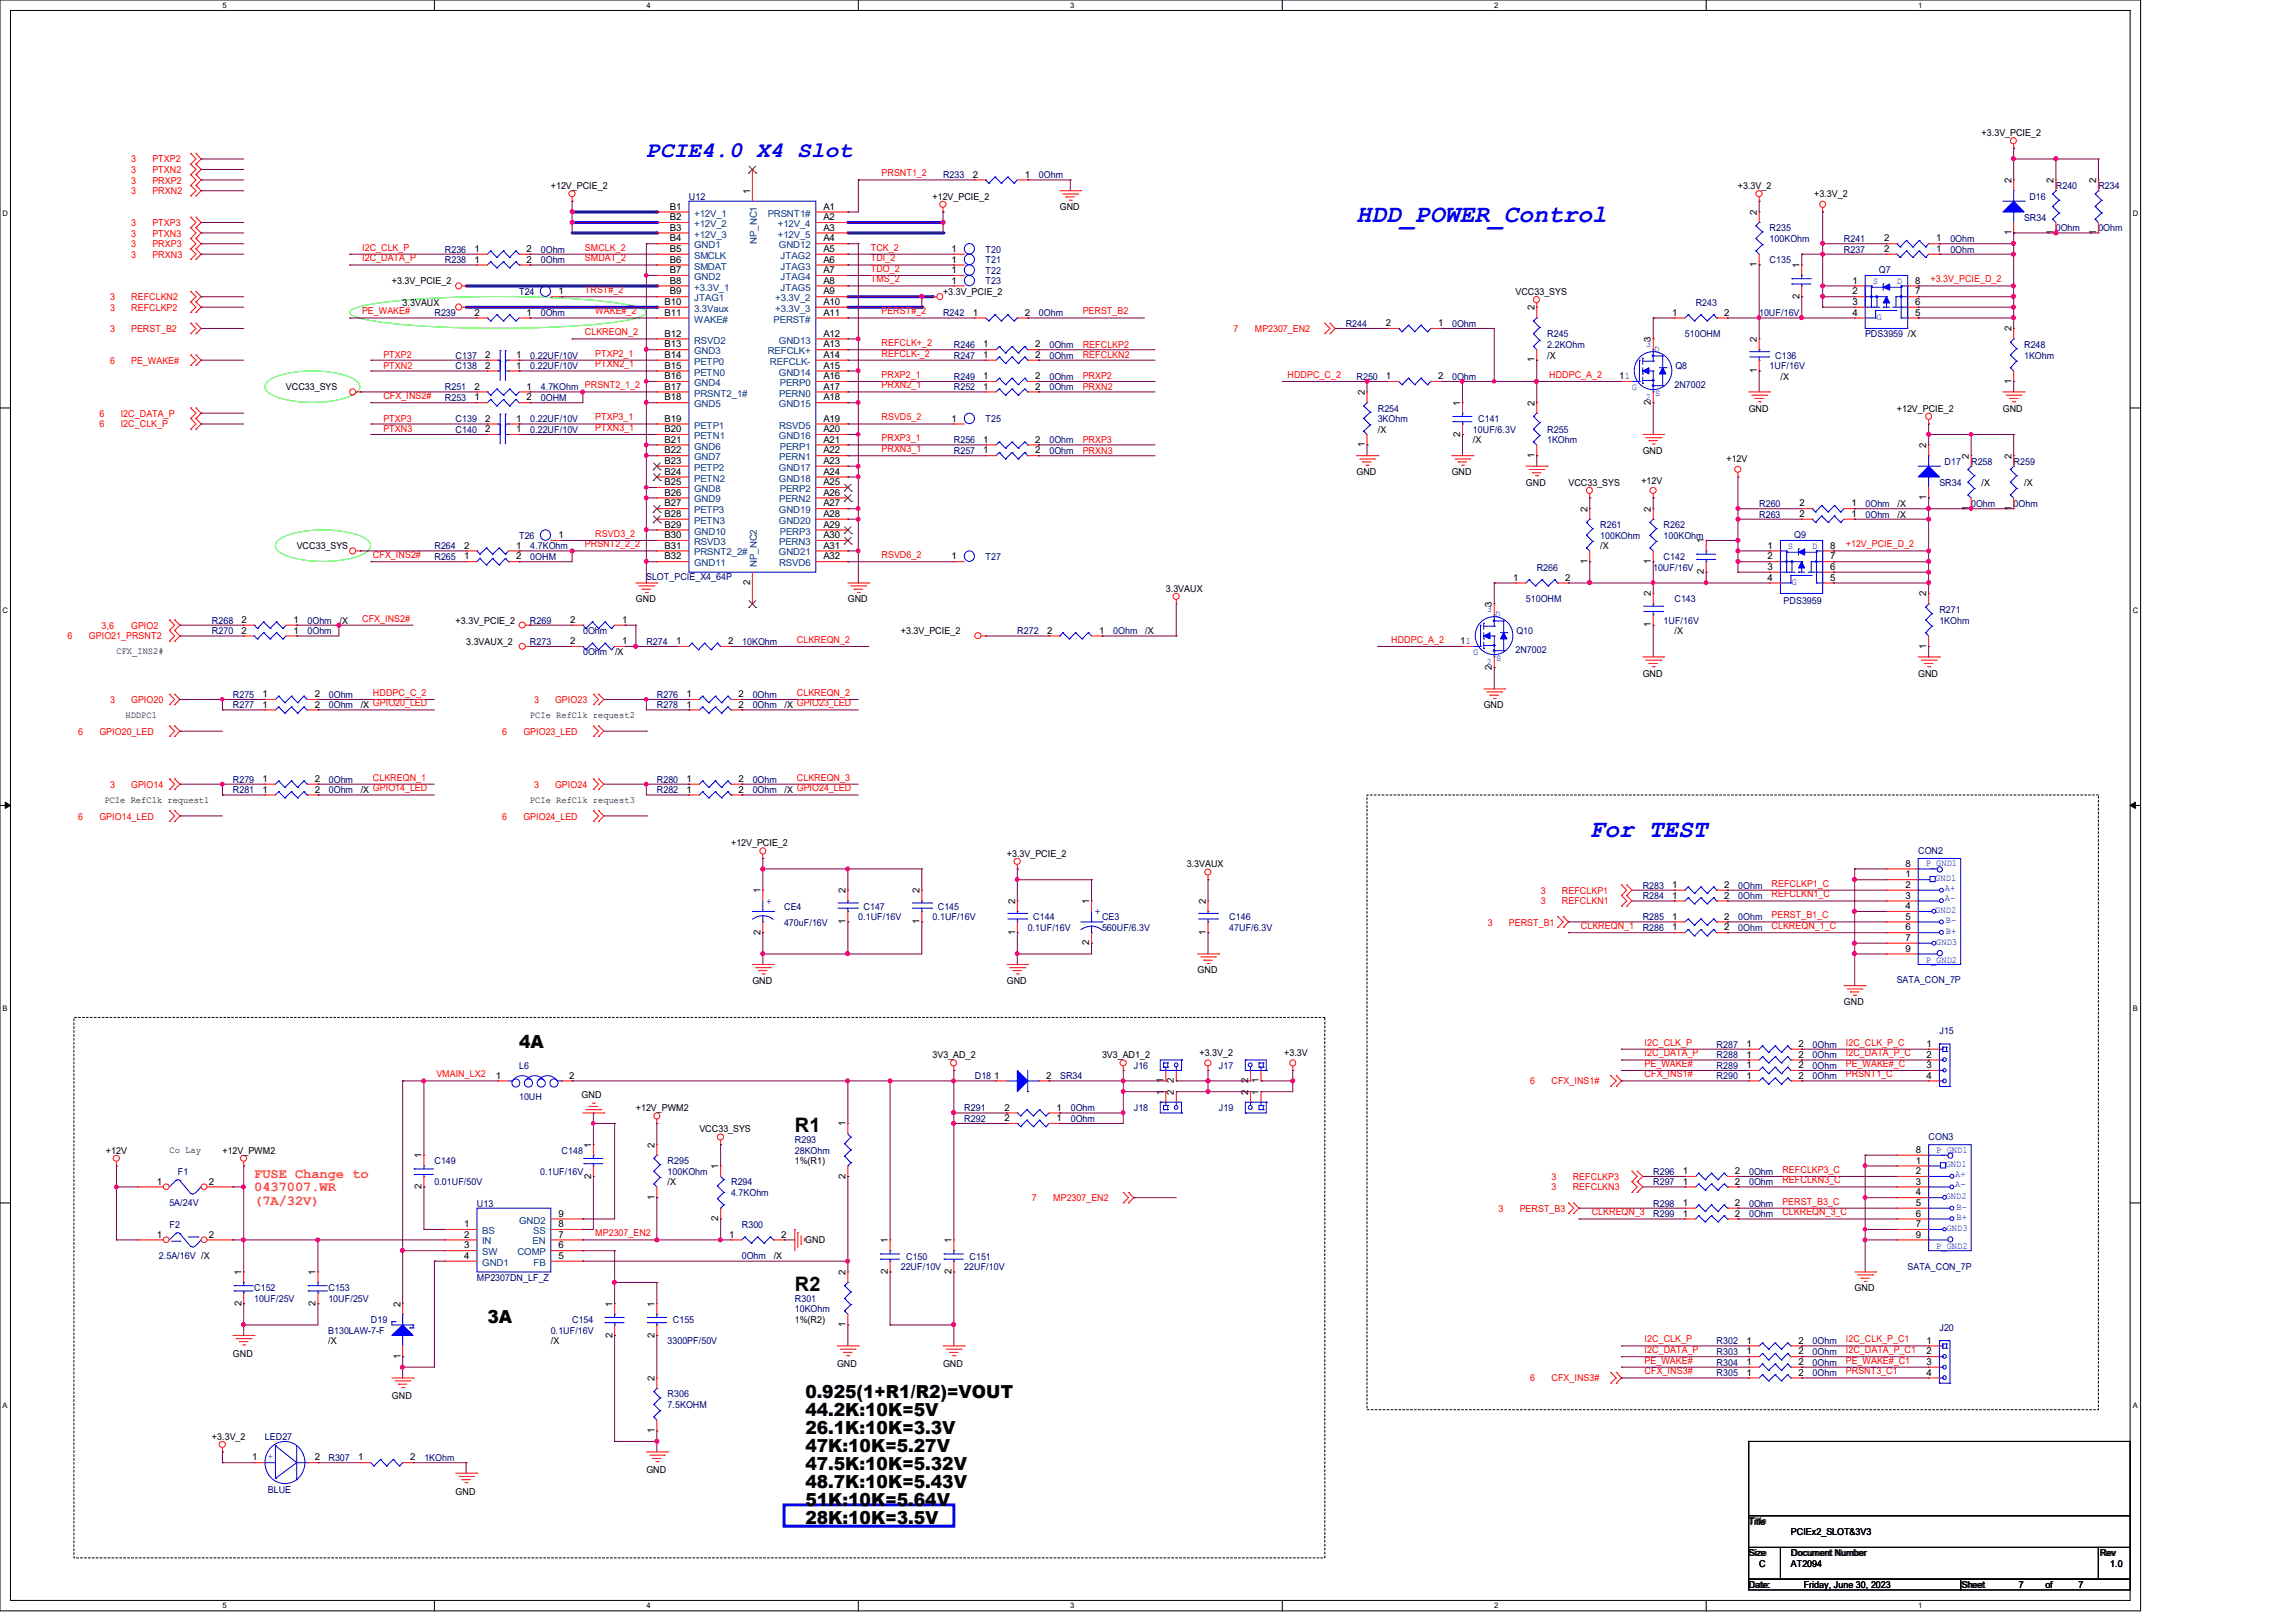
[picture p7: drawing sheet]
<svg xmlns="http://www.w3.org/2000/svg" width="297mm" height="210mm" viewBox="0 0 297 210" stroke-linecap="round" stroke-linejoin="round" font-family="sans-serif">
<defs><g id="words">
<g font-size="3.3" fill="#00f">
<text x="175.6" y="28.8">HDD_POWER_Control</text>
<text x="205.7" y="108.3">For TEST</text>
</g>
<text font-size="2.9" fill="#00f" x="83.7" y="20.3">PCIE4.0 X4 Slot</text>
<g font-size="2.6">
<text x="102.9" y="146.4">R1</text>
<text x="102.9" y="167">R2</text>
</g>
<g font-size="2.3">
<text x="67.2" y="135.6">4A</text>
<text x="63.1" y="171.2">3A</text>
<text x="104.2" y="180.9">0.925(1+R1/R2)=VOUT</text>
<text x="104.2" y="183.2">44.2K:10K=5V</text>
<text x="104.2" y="185.5">26.1K:10K=3.3V</text>
<text x="104.2" y="187.9">47K:10K=5.27V</text>
<text x="104.2" y="190.2">47.5K:10K=5.32V</text>
<text x="104.2" y="192.5">48.7K:10K=5.43V</text>
<text x="104.2" y="194.8">51K:10K=5.64V</text>
<text x="104.2" y="197.2">28K:10K=3.5V</text>
</g>
<g font-size="1.8" fill="#ff8000">
<text x="32.9" y="152.4">FUSE Change to</text>
<text x="32.9" y="154.2">0437007.WR</text>
<text x="32.9" y="156">(7A/32V)</text>
</g>
<g font-size="1.2">
<text x="256.4" y="17.6">+3.3V_PCIE_2</text>
<text x="125.9" y="23">2</text>
<text x="132.6" y="23">1</text>
<text x="260.3" y="23.7" transform="rotate(-90 260.3 23.7)">2</text>
<text x="265.8" y="23.7" transform="rotate(-90 265.8 23.7)">2</text>
<text x="271.3" y="23.7" transform="rotate(-90 271.3 23.7)">2</text>
<text x="71.3" y="24.4">+12V_PCIE_2</text>
<text x="86.7" y="27.1">B1</text>
<text x="86.7" y="28.5">B2</text>
<text x="86.7" y="29.8">B3</text>
<text x="97.1" y="25.1" transform="rotate(-90 97.1 25.1)">1</text>
<text x="106.6" y="28.5">A2</text>
<text x="106.6" y="29.8">A3</text>
<text x="106.6" y="27.1">A1</text>
<text x="120.7" y="25.8">+12V_PCIE_2</text>
<text x="137.2" y="27.2">GND</text>
<text x="224.9" y="24.4">+3.3V_2</text>
<text x="227.4" y="27.8" transform="rotate(-90 227.4 27.8)">2</text>
<text x="234.8" y="25.5">+3.3V_2</text>
<text x="61.4" y="34">1</text>
<text x="61.4" y="32.6">1</text>
<text x="68.2" y="34">2</text>
<text x="68.2" y="32.6">2</text>
<text x="86.7" y="31.2">B4</text>
<text x="86.7" y="32.6">B5</text>
<text x="86.7" y="34">B6</text>
<text x="86.7" y="35.3">B7</text>
<text x="106.6" y="32.6">A5</text>
<text x="106.6" y="34">A6</text>
<text x="106.6" y="35.3">A7</text>
<text x="106.6" y="31.2">A4</text>
<text x="123.1" y="34">1</text>
<text x="123.1" y="32.6">1</text>
<text x="123.1" y="35.3">1</text>
<text x="227.4" y="34.5" transform="rotate(-90 227.4 34.5)">1</text>
<text x="232.9" y="34.7" transform="rotate(-90 232.9 34.7)">1</text>
<text x="243.8" y="31.2">2</text>
<text x="243.8" y="32.6">2</text>
<text x="250.6" y="31.2">1</text>
<text x="250.6" y="32.6">1</text>
<text x="260.3" y="30.4" transform="rotate(-90 260.3 30.4)">1</text>
<text x="265.8" y="30.4" transform="rotate(-90 265.8 30.4)">1</text>
<text x="271.3" y="30.4" transform="rotate(-90 271.3 30.4)">1</text>
<text x="50.7" y="36.8">+3.3V_PCIE_2</text>
<text x="52.1" y="39.5">3.3VAUX</text>
<text x="61.4" y="40.9">2</text>
<text x="68.2" y="40.9">1</text>
<text x="72.3" y="38.1">1</text>
<text x="86" y="39.5">B10</text>
<text x="86" y="40.9">B11</text>
<text x="86.7" y="36.7">B8</text>
<text x="86.7" y="38.1">B9</text>
<text x="106.6" y="36.7">A8</text>
<text x="106.6" y="38.1">A9</text>
<text x="106.6" y="39.5">A10</text>
<text x="106.6" y="40.9">A11</text>
<text x="122" y="38.1">+3.3V_PCIE_2</text>
<text x="123.1" y="36.7">1</text>
<text x="125.9" y="40.9">1</text>
<text x="132.6" y="40.9">2</text>
<text x="196.1" y="38.1">VCC33_SYS</text>
<text x="198.6" y="40.2" transform="rotate(-90 198.6 40.2)">2</text>
<text x="216.4" y="40.9">1</text>
<text x="223.1" y="40.9">2</text>
<text x="232.9" y="38.6" transform="rotate(-90 232.9 38.6)">2</text>
<text x="239.7" y="36.7">1</text>
<text x="239.7" y="38.1">2</text>
<text x="239.7" y="39.5">3</text>
<text x="239.7" y="40.9">4</text>
<text x="247.9" y="40.9">5</text>
<text x="247.9" y="39.5">6</text>
<text x="247.9" y="38.1">7</text>
<text x="247.9" y="36.7">8</text>
<text x="62.8" y="46.3">2</text>
<text x="62.8" y="47.7">2</text>
<text x="66.8" y="46.3">1</text>
<text x="66.8" y="47.7">1</text>
<text x="86" y="43.6">B12</text>
<text x="86" y="45">B13</text>
<text x="86" y="46.3">B14</text>
<text x="86" y="47.7">B15</text>
<text x="106.6" y="43.6">A12</text>
<text x="106.6" y="47.7">A15</text>
<text x="106.6" y="46.3">A14</text>
<text x="106.6" y="45">A13</text>
<text x="127.2" y="45">1</text>
<text x="127.2" y="46.3">1</text>
<text x="134" y="45">2</text>
<text x="134" y="46.3">2</text>
<text x="179.4" y="42.2">2</text>
<text x="186.1" y="42.2">1</text>
<text x="198.6" y="46.9" transform="rotate(-90 198.6 46.9)">1</text>
<text x="200.2" y="46.4">/X</text>
<text x="213.7" y="44.3" transform="rotate(-90 213.7 44.3)">3</text>
<text x="227.4" y="44.3" transform="rotate(-90 227.4 44.3)">2</text>
<text x="260.3" y="42.9" transform="rotate(-90 260.3 42.9)">2</text>
<text x="37" y="50.5">VCC33_SYS</text>
<text x="61.4" y="50.4">2</text>
<text x="61.4" y="51.8">1</text>
<text x="68.2" y="50.4">1</text>
<text x="68.2" y="51.8">2</text>
<text x="86" y="49.1">B16</text>
<text x="86" y="50.4">B17</text>
<text x="86" y="51.8">B18</text>
<text x="106.6" y="49.1">A16</text>
<text x="106.6" y="50.4">A17</text>
<text x="106.6" y="51.8">A18</text>
<text x="127.2" y="50.4">1</text>
<text x="127.2" y="49.1">1</text>
<text x="134" y="50.4">2</text>
<text x="134" y="49.1">2</text>
<text x="176.6" y="51.1" transform="rotate(-90 176.6 51.1)">2</text>
<text x="179.4" y="49.1">1</text>
<text x="186.1" y="49.1">2</text>
<text x="189" y="52.5" transform="rotate(-90 189 52.5)">1</text>
<text x="198.6" y="52.5" transform="rotate(-90 198.6 52.5)">2</text>
<text x="209.5" y="49.1">11</text>
<text x="213.7" y="52.4" transform="rotate(-90 213.7 52.4)">2</text>
<text x="226.3" y="53.3">GND</text>
<text x="227.4" y="48.3" transform="rotate(-90 227.4 48.3)">1</text>
<text x="230.4" y="49.1">/X</text>
<text x="245.5" y="53.3">+12V_PCIE_2</text>
<text x="259.2" y="53.3">GND</text>
<text x="260.3" y="49.7" transform="rotate(-90 260.3 49.7)">1</text>
<text x="62.8" y="54.6">2</text>
<text x="62.8" y="55.9">2</text>
<text x="66.8" y="54.6">1</text>
<text x="66.8" y="55.9">1</text>
<text x="86" y="54.6">B19</text>
<text x="86" y="55.9">B20</text>
<text x="86" y="57.3">B21</text>
<text x="86" y="58.7">B22</text>
<text x="106.6" y="57.3">A21</text>
<text x="106.6" y="54.6">A19</text>
<text x="106.6" y="58.7">A22</text>
<text x="106.6" y="55.9">A20</text>
<text x="123.1" y="54.6">1</text>
<text x="127.2" y="57.3">1</text>
<text x="127.2" y="58.7">1</text>
<text x="134" y="57.3">2</text>
<text x="134" y="58.7">2</text>
<text x="176.6" y="57.9" transform="rotate(-90 176.6 57.9)">1</text>
<text x="178.3" y="56">/X</text>
<text x="189" y="56.5" transform="rotate(-90 189 56.5)">2</text>
<text x="190.6" y="57.4">/X</text>
<text x="198.6" y="59.2" transform="rotate(-90 198.6 59.2)">1</text>
<text x="212.6" y="58.7">GND</text>
<text x="223.4" y="59.8">+12V</text>
<text x="249.3" y="58" transform="rotate(-90 249.3 58)">2</text>
<text x="254.8" y="59.3" transform="rotate(-90 254.8 59.3)">2</text>
<text x="260.3" y="59.3" transform="rotate(-90 260.3 59.3)">2</text>
<text x="86" y="60">B23</text>
<text x="86" y="61.4">B24</text>
<text x="86" y="62.8">B25</text>
<text x="86" y="64.1">B26</text>
<text x="86" y="65.5">B27</text>
<text x="106.6" y="62.8">A25</text>
<text x="106.6" y="64.1">A26</text>
<text x="106.6" y="60">A23</text>
<text x="106.6" y="61.4">A24</text>
<text x="106.6" y="65.5">A27</text>
<text x="175.6" y="61.5">GND</text>
<text x="187.9" y="61.5">GND</text>
<text x="197.5" y="62.9">GND</text>
<text x="203" y="62.9">VCC33_SYS</text>
<text x="212.4" y="62.6">+12V</text>
<text x="232.9" y="65.5">2</text>
<text x="239.6" y="65.5">1</text>
<text x="245.6" y="65.6">/X</text>
<text x="249.3" y="64.7" transform="rotate(-90 249.3 64.7)">1</text>
<text x="256.5" y="62.9">/X</text>
<text x="262" y="62.9">/X</text>
<text x="38.4" y="71.1">VCC33_SYS</text>
<text x="60.1" y="71">2</text>
<text x="66.8" y="71">1</text>
<text x="72.3" y="69.6">1</text>
<text x="86" y="66.9">B28</text>
<text x="86" y="68.3">B29</text>
<text x="86" y="69.6">B30</text>
<text x="86" y="71">B31</text>
<text x="106.6" y="68.3">A29</text>
<text x="106.6" y="69.6">A30</text>
<text x="106.6" y="66.9">A28</text>
<text x="106.6" y="71">A31</text>
<text x="205.4" y="66.2" transform="rotate(-90 205.4 66.2)">2</text>
<text x="207.1" y="71.1">/X</text>
<text x="213.7" y="66.2" transform="rotate(-90 213.7 66.2)">2</text>
<text x="220.5" y="70.3" transform="rotate(-90 220.5 70.3)">1</text>
<text x="228.8" y="71">1</text>
<text x="232.9" y="66.9">2</text>
<text x="236.8" y="71">8</text>
<text x="239.6" y="66.9">1</text>
<text x="245.6" y="67">/X</text>
<text x="254.8" y="66.1" transform="rotate(-90 254.8 66.1)">1</text>
<text x="260.3" y="66.1" transform="rotate(-90 260.3 66.1)">1</text>
<text x="60.1" y="72.4">1</text>
<text x="66.8" y="72.4">2</text>
<text x="82.3" y="77.9">GND</text>
<text x="86" y="72.4">B32</text>
<text x="97.1" y="75.7" transform="rotate(-90 97.1 75.7)">2</text>
<text x="106.6" y="72.4">A32</text>
<text x="109.7" y="77.9">GND</text>
<text x="123.1" y="72.4">1</text>
<text x="150.9" y="76.6">3.3VAUX</text>
<text x="195.8" y="75.1">1</text>
<text x="202.6" y="75.1">2</text>
<text x="205.4" y="72.9" transform="rotate(-90 205.4 72.9)">1</text>
<text x="213.7" y="77.2" transform="rotate(-90 213.7 77.2)">2</text>
<text x="213.7" y="72.9" transform="rotate(-90 213.7 72.9)">1</text>
<text x="220.5" y="74.3" transform="rotate(-90 220.5 74.3)">2</text>
<text x="228.8" y="72.4">2</text>
<text x="228.8" y="73.7">3</text>
<text x="228.8" y="75.1">4</text>
<text x="236.8" y="75.1">5</text>
<text x="236.8" y="73.7">6</text>
<text x="236.8" y="72.4">7</text>
<text x="249.3" y="77.2" transform="rotate(-90 249.3 77.2)">2</text>
<text x="31.2" y="80.6">2</text>
<text x="31.2" y="82">2</text>
<text x="38" y="80.6">1</text>
<text x="38" y="82">1</text>
<text x="43.9" y="80.7">/X</text>
<text x="59" y="80.7">+3.3V_PCIE_2</text>
<text x="60.3" y="83.4">3.3VAUX_2</text>
<text x="73.8" y="80.6">2</text>
<text x="73.8" y="83.4">2</text>
<text x="80.5" y="80.6">1</text>
<text x="80.5" y="83.4">1</text>
<text x="87.5" y="83.4">1</text>
<text x="94.2" y="83.4">2</text>
<text x="116.6" y="82">+3.3V_PCIE_2</text>
<text x="135.5" y="82">2</text>
<text x="142.2" y="82">1</text>
<text x="148.2" y="82">/X</text>
<text x="189" y="83.4">11</text>
<text x="193.1" y="78.6" transform="rotate(-90 193.1 78.6)">3</text>
<text x="213.7" y="81.2" transform="rotate(-90 213.7 81.2)">1</text>
<text x="216.7" y="82">/X</text>
<text x="249.3" y="83.9" transform="rotate(-90 249.3 83.9)">1</text>
<text x="15.1" y="84.7">CFX_INS2#</text>
<text x="79.6" y="84.8">/X</text>
<text x="193.1" y="86.7" transform="rotate(-90 193.1 86.7)">2</text>
<text x="212.6" y="87.5">GND</text>
<text x="248.2" y="87.5">GND</text>
<text x="16.2" y="92.9">HDDPC1</text>
<text x="34" y="90.2">1</text>
<text x="34" y="91.6">1</text>
<text x="40.7" y="90.2">2</text>
<text x="40.7" y="91.6">2</text>
<text x="46.7" y="91.7">/X GPIO20_LED</text>
<text x="68.6" y="92.9">PCIe RefClk request2</text>
<text x="88.9" y="91.6">1</text>
<text x="88.9" y="90.2">1</text>
<text x="95.6" y="91.6">2</text>
<text x="95.6" y="90.2">2</text>
<text x="101.5" y="91.7">/X GPIO23_LED</text>
<text x="192" y="91.7">GND</text>
<text x="34" y="101.2">1</text>
<text x="40.7" y="101.2">2</text>
<text x="88.9" y="101.2">1</text>
<text x="95.6" y="101.2">2</text>
<text x="13.5" y="103.9">PCIe RefClk request1</text>
<text x="34" y="102.6">1</text>
<text x="40.7" y="102.6">2</text>
<text x="46.7" y="102.6">/X GPIO14_LED</text>
<text x="68.6" y="103.9">PCIe RefClk request3</text>
<text x="88.9" y="102.6">1</text>
<text x="95.6" y="102.6">2</text>
<text x="101.5" y="102.6">/X GPIO24_LED</text>
<text x="94.6" y="109.5">+12V_PCIE_2</text>
<text x="130.3" y="110.9">+3.3V_PCIE_2</text>
<text x="153.6" y="112.2">3.3VAUX</text>
<text x="246.6" y="113.5">1</text>
<text x="246.6" y="112.1">8</text>
<text x="98.4" y="115.6" transform="rotate(-90 98.4 115.6)">1</text>
<text x="109.4" y="119.6" transform="rotate(-90 109.4 119.6)">1</text>
<text x="109.4" y="115.6" transform="rotate(-90 109.4 115.6)">2</text>
<text x="119" y="119.6" transform="rotate(-90 119 119.6)">1</text>
<text x="119" y="115.6" transform="rotate(-90 119 115.6)">2</text>
<text x="131.4" y="117" transform="rotate(-90 131.4 117)">2</text>
<text x="141" y="117" transform="rotate(-90 141 117)">1</text>
<text x="156" y="117" transform="rotate(-90 156 117)">2</text>
<text x="216.4" y="116.3">1</text>
<text x="216.4" y="114.9">1</text>
<text x="216.4" y="119">1</text>
<text x="223.1" y="116.3">2</text>
<text x="223.1" y="114.9">2</text>
<text x="223.1" y="119">2</text>
<text x="246.6" y="114.9">2</text>
<text x="246.6" y="116.3">3</text>
<text x="246.6" y="117.6">4</text>
<text x="246.6" y="119">5</text>
<text x="98.4" y="120.9" transform="rotate(-90 98.4 120.9)">2</text>
<text x="131.4" y="120.9" transform="rotate(-90 131.4 120.9)">1</text>
<text x="141" y="122.3" transform="rotate(-90 141 122.3)">2</text>
<text x="155" y="125.9">GND</text>
<text x="156" y="120.9" transform="rotate(-90 156 120.9)">1</text>
<text x="216.4" y="120.4">1</text>
<text x="223.1" y="120.4">2</text>
<text x="246.6" y="120.4">6</text>
<text x="246.6" y="121.7">7</text>
<text x="246.6" y="123.1">9</text>
<text x="97.4" y="127.3">GND</text>
<text x="130.3" y="127.3">GND</text>
<text x="238.6" y="130">GND</text>
<text x="120.7" y="136.9">3V3_AD_2</text>
<text x="142.6" y="136.9">3V3_AD1_2</text>
<text x="155.2" y="136.7">+3.3V_2</text>
<text x="166.2" y="136.7">+3.3V</text>
<text x="226" y="135.5">1</text>
<text x="226" y="136.9">1</text>
<text x="232.7" y="135.5">2</text>
<text x="232.7" y="136.9">2</text>
<text x="249.3" y="135.5">1</text>
<text x="249.3" y="136.9">2</text>
<text x="64.2" y="139.6">1</text>
<text x="73.7" y="139.6">2</text>
<text x="75.3" y="142.1">GND</text>
<text x="82.3" y="143.8">+12V_PWM2</text>
<text x="128.6" y="139.6">1</text>
<text x="130" y="143.7">2</text>
<text x="135.4" y="139.6">2</text>
<text x="136.7" y="143.7">1</text>
<text x="150.6" y="141.6" transform="rotate(-90 150.6 141.6)">1</text>
<text x="150.6" y="140.2" transform="rotate(-90 150.6 140.2)">1</text>
<text x="151.9" y="141.6" transform="rotate(-90 151.9 141.6)">2</text>
<text x="151.9" y="140.2" transform="rotate(-90 151.9 140.2)">2</text>
<text x="161.5" y="141.6" transform="rotate(-90 161.5 141.6)">2</text>
<text x="161.5" y="140.2" transform="rotate(-90 161.5 140.2)">2</text>
<text x="162.9" y="141.6" transform="rotate(-90 162.9 141.6)">1</text>
<text x="162.9" y="140.2" transform="rotate(-90 162.9 140.2)">1</text>
<text x="226" y="139.6">1</text>
<text x="226" y="138.2">1</text>
<text x="232.7" y="139.6">2</text>
<text x="232.7" y="138.2">2</text>
<text x="249.3" y="138.2">3</text>
<text x="249.3" y="139.6">4</text>
<text x="13.7" y="149.3">+12V</text>
<text x="21.9" y="149.1">Co Lay</text>
<text x="28.8" y="149.3">+12V_PWM2</text>
<text x="54.6" y="149.9" transform="rotate(-90 54.6 149.9)">1</text>
<text x="76.5" y="148.5" transform="rotate(-90 76.5 148.5)">1</text>
<text x="84.7" y="148.5" transform="rotate(-90 84.7 148.5)">2</text>
<text x="90.5" y="146.5">VCC33_SYS</text>
<text x="109.4" y="145.7" transform="rotate(-90 109.4 145.7)">1</text>
<text x="130" y="145.1">2</text>
<text x="136.7" y="145.1">1</text>
<text x="247.9" y="149.2">8</text>
<text x="20.3" y="153.3">1</text>
<text x="27" y="153.3">2</text>
<text x="54.6" y="153.9" transform="rotate(-90 54.6 153.9)">2</text>
<text x="76.5" y="152.5" transform="rotate(-90 76.5 152.5)">2</text>
<text x="84.7" y="155.2" transform="rotate(-90 84.7 155.2)">1</text>
<text x="86.4" y="153.4">/X</text>
<text x="93" y="151.3" transform="rotate(-90 93 151.3)">1</text>
<text x="102.9" y="150.6">1%(R1)</text>
<text x="109.4" y="152.5" transform="rotate(-90 109.4 152.5)">2</text>
<text x="217.8" y="151.9">1</text>
<text x="217.8" y="153.3">1</text>
<text x="224.5" y="151.9">2</text>
<text x="224.5" y="153.3">2</text>
<text x="247.9" y="150.6">1</text>
<text x="247.9" y="151.9">2</text>
<text x="247.9" y="153.3">3</text>
<text x="247.9" y="154.7">4</text>
<text x="20.3" y="160.1">1</text>
<text x="27" y="160.1">2</text>
<text x="60.1" y="158.8">1</text>
<text x="60.1" y="160.1">2</text>
<text x="60.1" y="161.5">3</text>
<text x="72.3" y="158.8">8</text>
<text x="72.3" y="160.1">7</text>
<text x="72.3" y="157.4">9</text>
<text x="72.3" y="161.5">6</text>
<text x="93" y="158" transform="rotate(-90 93 158)">2</text>
<text x="94.4" y="160.1">1</text>
<text x="101.1" y="160.1">2</text>
<text x="104.2" y="160.8">GND</text>
<text x="114.9" y="160.9" transform="rotate(-90 114.9 160.9)">1</text>
<text x="123.1" y="160.9" transform="rotate(-90 123.1 160.9)">1</text>
<text x="217.8" y="157.4">1</text>
<text x="217.8" y="156">1</text>
<text x="224.5" y="157.4">2</text>
<text x="224.5" y="156">2</text>
<text x="247.9" y="156">5</text>
<text x="247.9" y="157.4">6</text>
<text x="247.9" y="158.8">7</text>
<text x="247.9" y="160.1">9</text>
<text x="31.2" y="165" transform="rotate(-90 31.2 165)">1</text>
<text x="40.9" y="165" transform="rotate(-90 40.9 165)">1</text>
<text x="60.1" y="162.9">4</text>
<text x="72.3" y="162.9">5</text>
<text x="100.1" y="163">/X</text>
<text x="109.4" y="165" transform="rotate(-90 109.4 165)">2</text>
<text x="114.9" y="164.8" transform="rotate(-90 114.9 164.8)">2</text>
<text x="123.1" y="164.8" transform="rotate(-90 123.1 164.8)">2</text>
<text x="240" y="167.1">GND</text>
<text x="31.2" y="168.9" transform="rotate(-90 31.2 168.9)">2</text>
<text x="40.9" y="168.9" transform="rotate(-90 40.9 168.9)">2</text>
<text x="42.5" y="173.9">/X</text>
<text x="51.8" y="169.1" transform="rotate(-90 51.8 169.1)">2</text>
<text x="71.3" y="173.9">/X</text>
<text x="79.2" y="173.1" transform="rotate(-90 79.2 173.1)">2</text>
<text x="79.2" y="169.1" transform="rotate(-90 79.2 169.1)">1</text>
<text x="84.7" y="173.1" transform="rotate(-90 84.7 173.1)">2</text>
<text x="84.7" y="169.1" transform="rotate(-90 84.7 169.1)">1</text>
<text x="102.9" y="171.2">1%(R2)</text>
<text x="109.4" y="171.7" transform="rotate(-90 109.4 171.7)">1</text>
<text x="226" y="173.9">1</text>
<text x="232.7" y="173.9">2</text>
<text x="249.3" y="173.9">1</text>
<text x="30.1" y="175.6">GND</text>
<text x="51.8" y="175.8" transform="rotate(-90 51.8 175.8)">1</text>
<text x="84.7" y="178.7" transform="rotate(-90 84.7 178.7)">2</text>
<text x="108.3" y="177">GND</text>
<text x="122" y="177">GND</text>
<text x="226" y="175.3">1</text>
<text x="226" y="176.6">1</text>
<text x="226" y="178">1</text>
<text x="232.7" y="175.3">2</text>
<text x="232.7" y="176.6">2</text>
<text x="232.7" y="178">2</text>
<text x="249.3" y="175.3">2</text>
<text x="249.3" y="176.6">3</text>
<text x="249.3" y="178">4</text>
<text x="50.7" y="181.1">GND</text>
<text x="84.7" y="185.4" transform="rotate(-90 84.7 185.4)">1</text>
<text x="27.4" y="186.3">+3.3V_2</text>
<text x="32.6" y="189">1</text>
<text x="40.7" y="189">2</text>
<text x="46.4" y="189">1</text>
<text x="53.1" y="189">2</text>
<text x="83.6" y="190.7">GND</text>
<text x="59" y="193.4">GND</text>
<text x="226.3" y="197.3">Title</text>
<text x="226.3" y="201.4">Size</text>
<text x="227.6" y="202.7">C</text>
<text x="231.8" y="202.7">AT2094</text>
<text x="231.8" y="198.6">PCIEx2_SLOT&amp;3V3</text>
<text x="231.8" y="201.4">Document Number</text>
<text x="271.7" y="201.4">Rev</text>
<text x="273.1" y="202.7">1.0</text>
<text x="226.3" y="205.5">Date:</text>
<text x="233.4" y="205.5">Friday, June 30, 2023</text>
<text x="253.8" y="205.5">Sheet</text>
<text x="261.3" y="205.5">7</text>
<text x="264.7" y="205.5">of</text>
<text x="269" y="205.5">7</text>
</g>
<g font-size="1.2" fill="#f00">
<text x="17" y="22.4">3</text>
<text x="17" y="21">3</text>
<text x="17" y="23.7">3</text>
<text x="19.7" y="22.4">PTXN2</text>
<text x="19.7" y="21">PTXP2</text>
<text x="19.7" y="23.7">PRXP2</text>
<text x="114.1" y="22.8">PRSNT1_2</text>
<text x="17" y="29.3">3</text>
<text x="17" y="25.1">3</text>
<text x="19.7" y="29.3">PTXP3</text>
<text x="19.7" y="25.1">PRXN2</text>
<text x="17" y="30.6">3</text>
<text x="17" y="33.4">3</text>
<text x="17" y="32">3</text>
<text x="19.7" y="30.6">PTXN3</text>
<text x="19.7" y="33.4">PRXN3</text>
<text x="19.7" y="32">PRXP3</text>
<text x="46.9" y="32.4">I2C_CLK_P</text>
<text x="46.9" y="33.8">I2C_DATA_P</text>
<text x="75.7" y="32.4">SMCLK_2</text>
<text x="75.7" y="33.8">SMDAT_2</text>
<text x="112.7" y="33.8">TDI_2</text>
<text x="112.7" y="35.2">TDO_2</text>
<text x="112.7" y="32.4">TCK_2</text>
<text x="14.3" y="40.2">3</text>
<text x="14.3" y="38.9">3</text>
<text x="17" y="40.2">REFCLKP2</text>
<text x="17" y="38.9">REFCLKN2</text>
<text x="46.9" y="40.7">PE_WAKE#</text>
<text x="75.7" y="37.9">TRST#_2</text>
<text x="77" y="40.7">WAKE#_2</text>
<text x="112.7" y="36.5">TMS_2</text>
<text x="114.1" y="40.7">PERST#_2</text>
<text x="140.1" y="40.7">PERST_B2</text>
<text x="249.8" y="36.5">+3.3V_PCIE_D_2</text>
<text x="14.3" y="43">3</text>
<text x="14.3" y="47.1">6</text>
<text x="17" y="43">PERST_B2</text>
<text x="17" y="47.1">PE_WAKE#</text>
<text x="49.6" y="46.4">PTXP2</text>
<text x="49.6" y="47.8">PTXN2</text>
<text x="75.7" y="43.4">CLKREQN_2</text>
<text x="77" y="46.1">PTXP2_1</text>
<text x="77" y="47.5">PTXN2_1</text>
<text x="114.1" y="44.8">REFCLK+_2</text>
<text x="114.1" y="46.1">REFCLK-_2</text>
<text x="140.1" y="45">REFCLKP2</text>
<text x="140.1" y="46.4">REFCLKN2</text>
<text x="159.6" y="43">7</text>
<text x="162.4" y="43">MP2307_EN2</text>
<text x="12.9" y="53.9">6</text>
<text x="15.6" y="53.9">I2C_DATA_P</text>
<text x="49.6" y="51.6">CFX_INS2#</text>
<text x="114.1" y="48.9">PRXP2_1</text>
<text x="114.1" y="50.2">PRXN2_1</text>
<text x="140.1" y="49.1">PRXP2</text>
<text x="140.1" y="50.5">PRXN2</text>
<text x="166.6" y="48.9">HDDPC_C_2</text>
<text x="200.5" y="48.9">HDDPC_A_2</text>
<text x="12.9" y="55.3">6</text>
<text x="15.6" y="55.3">I2C_CLK_P</text>
<text x="49.6" y="54.6">PTXP3</text>
<text x="49.6" y="56">PTXN3</text>
<text x="77" y="54.4">PTXP3_1</text>
<text x="77" y="55.8">PTXN3_1</text>
<text x="114.1" y="54.4">RSVD5_2</text>
<text x="114.1" y="57.1">PRXP3_1</text>
<text x="114.1" y="58.5">PRXN3_1</text>
<text x="140.1" y="57.3">PRXP3</text>
<text x="140.1" y="58.7">PRXN3</text>
<text x="75.7" y="70.8">PRSNT2_2_2</text>
<text x="77" y="69.5">RSVD3_2</text>
<text x="238.9" y="70.8">+12V_PCIE_D_2</text>
<text x="48.3" y="72.2">CFX_INS2#</text>
<text x="114.1" y="72.2">RSVD6_2</text>
<text x="8.8" y="82.7">6</text>
<text x="11.5" y="82.7">GPIO21_PRSNT2</text>
<text x="13.1" y="81.4">3,6</text>
<text x="17" y="81.4">GPIO2</text>
<text x="46.9" y="80.4">CFX_INS2#</text>
<text x="103.1" y="83.2">CLKREQN_2</text>
<text x="180" y="83.2">HDDPC_A_2</text>
<text x="10.1" y="95.1">6</text>
<text x="12.9" y="95.1">GPIO20_LED</text>
<text x="14.3" y="91">3</text>
<text x="17" y="91">GPIO20</text>
<text x="48.3" y="90">HDDPC_C_2</text>
<text x="65" y="95.1">6</text>
<text x="67.7" y="95.1">GPIO23_LED</text>
<text x="69.1" y="91">3</text>
<text x="71.8" y="91">GPIO23</text>
<text x="103.1" y="90">CLKREQN_2</text>
<text x="14.3" y="101.9">3</text>
<text x="17" y="101.9">GPIO14</text>
<text x="48.3" y="101">CLKREQN_1</text>
<text x="69.1" y="101.9">3</text>
<text x="71.8" y="101.9">GPIO24</text>
<text x="103.1" y="101">CLKREQN_3</text>
<text x="10.1" y="106">6</text>
<text x="12.9" y="106">GPIO14_LED</text>
<text x="65" y="106">6</text>
<text x="67.7" y="106">GPIO24_LED</text>
<text x="192.6" y="119.8">3</text>
<text x="195.3" y="119.8">PERST_B1</text>
<text x="199.4" y="115.7">3</text>
<text x="199.4" y="117">3</text>
<text x="202.1" y="115.7">REFCLKP1</text>
<text x="202.1" y="117">REFCLKN1</text>
<text x="229.3" y="118.8">PERST_B1_C</text>
<text x="229.3" y="114.7">REFCLKP1_C</text>
<text x="229.3" y="116.1">REFCLKN1_C</text>
<text x="204.6" y="120.2">CLKREQN_1</text>
<text x="229.3" y="120.2">CLKREQN_1_C</text>
<text x="212.8" y="135.3">I2C_CLK_P</text>
<text x="212.8" y="136.7">I2C_DATA_P</text>
<text x="238.9" y="135.3">I2C_CLK_P_C</text>
<text x="238.9" y="136.7">I2C_DATA_P_C</text>
<text x="56.5" y="139.4">VMAIN_LX2</text>
<text x="198" y="140.3">6</text>
<text x="200.8" y="140.3">CFX_INS1#</text>
<text x="212.8" y="139.4">CFX_INS1#</text>
<text x="212.8" y="138">PE_WAKE#</text>
<text x="238.9" y="139.4">PRSNT1_C</text>
<text x="238.9" y="138">PE_WAKE#_C</text>
<text x="133.5" y="155.4">7</text>
<text x="136.3" y="155.4">MP2307_EN2</text>
<text x="200.8" y="152.7">3</text>
<text x="200.8" y="154">3</text>
<text x="203.5" y="152.7">REFCLKP3</text>
<text x="203.5" y="154">REFCLKN3</text>
<text x="230.7" y="155.9">PERST_B3_C</text>
<text x="230.7" y="151.8">REFCLKP3_C</text>
<text x="230.7" y="153.1">REFCLKN3_C</text>
<text x="77" y="160">MP2307_EN2</text>
<text x="193.9" y="156.8">3</text>
<text x="196.7" y="156.8">PERST_B3</text>
<text x="206" y="157.3">CLKREQN_3</text>
<text x="230.7" y="157.3">CLKREQN_3_C</text>
<text x="212.8" y="173.7">I2C_CLK_P</text>
<text x="238.9" y="173.7">I2C_CLK_P_C1</text>
<text x="198" y="178.7">6</text>
<text x="200.8" y="178.7">CFX_INS3#</text>
<text x="212.8" y="177.8">CFX_INS3#</text>
<text x="212.8" y="176.4">PE_WAKE#</text>
<text x="212.8" y="175.1">I2C_DATA_P</text>
<text x="238.9" y="177.8">PRSNT3_C1</text>
<text x="238.9" y="176.4">PE_WAKE#_C1</text>
<text x="238.9" y="175.1">I2C_DATA_P_C1</text>
</g>
<g font-size="1.2" fill="#000080">
<text x="122" y="23.1">R233</text>
<text x="134.5" y="23.1">0Ohm</text>
<text x="89.2" y="25.8">U12</text>
<text x="229" y="29.9">R235</text>
<text x="261.9" y="28.6">SR34</text>
<text x="262.6" y="25.8">D16</text>
<text x="266.1" y="24.4">R240</text>
<text x="266.1" y="29.9">0Ohm</text>
<text x="271.6" y="24.4">R234</text>
<text x="271.6" y="29.9">0Ohm</text>
<text x="57.6" y="34">R238</text>
<text x="57.6" y="32.7">R236</text>
<text x="70" y="34">0Ohm</text>
<text x="70" y="32.7">0Ohm</text>
<text x="127.5" y="34">T21</text>
<text x="127.5" y="32.7">T20</text>
<text x="127.5" y="35.4">T22</text>
<text x="229" y="34">C135</text>
<text x="229" y="31.3">100KOhm</text>
<text x="238.6" y="31.3">R241</text>
<text x="238.6" y="32.7">R237</text>
<text x="243.2" y="35.3">Q7</text>
<text x="252.4" y="31.3">0Ohm</text>
<text x="252.4" y="32.7">0Ohm</text>
<text x="56.2" y="40.9">R239</text>
<text x="67.2" y="38.1">T24</text>
<text x="70" y="40.9">0Ohm</text>
<text x="122" y="40.9">R242</text>
<text x="127.5" y="36.8">T23</text>
<text x="134.5" y="40.9">0Ohm</text>
<text x="219.5" y="39.5">R243</text>
<text x="227.7" y="40.9">10UF/16V</text>
<text x="59" y="46.4">C137</text>
<text x="59" y="47.8">C138</text>
<text x="68.6" y="46.4">0.22UF/10V</text>
<text x="68.6" y="47.8">0.22UF/10V</text>
<text x="123.4" y="45">R246</text>
<text x="123.4" y="46.4">R247</text>
<text x="135.8" y="45">0Ohm</text>
<text x="135.8" y="46.4">0Ohm</text>
<text x="174.2" y="42.3">R244</text>
<text x="187.9" y="42.3">0Ohm</text>
<text x="200.2" y="43.6">R245</text>
<text x="200.2" y="45">2.2KOhm</text>
<text x="216.8" y="47.8">Q8</text>
<text x="218" y="43.6">510OHM</text>
<text x="229" y="47.7">1UF/16V</text>
<text x="229.7" y="46.4">C136</text>
<text x="241.4" y="43.6">PDS3959 /X</text>
<text x="262" y="45">R248</text>
<text x="262" y="46.4">1KOhm</text>
<text x="57.6" y="50.5">R251</text>
<text x="57.6" y="51.9">R253</text>
<text x="70" y="50.5">4.7KOhm PRSNT2_1_2</text>
<text x="70" y="51.9">0OHM</text>
<text x="123.4" y="50.5">R252</text>
<text x="123.4" y="49.1">R249</text>
<text x="135.8" y="50.5">0Ohm</text>
<text x="135.8" y="49.1">0Ohm</text>
<text x="175.6" y="49.1">R250</text>
<text x="178.3" y="53.3">R254</text>
<text x="187.9" y="49.1">0Ohm</text>
<text x="216.7" y="50.2">2N7002</text>
<text x="59" y="54.6">C139</text>
<text x="59" y="56">C140</text>
<text x="68.6" y="54.6">0.22UF/10V</text>
<text x="68.6" y="56">0.22UF/10V</text>
<text x="123.4" y="57.4">R256</text>
<text x="123.4" y="58.7">R257</text>
<text x="127.5" y="54.6">T25</text>
<text x="135.8" y="57.4">0Ohm</text>
<text x="135.8" y="58.7">0Ohm</text>
<text x="178.3" y="54.6">3KOhm</text>
<text x="190.6" y="56">10UF/6.3V</text>
<text x="191.3" y="54.6">C141</text>
<text x="200.2" y="56">R255</text>
<text x="200.2" y="57.4">1KOhm</text>
<text x="227.7" y="65.6">R260</text>
<text x="241.4" y="65.6">0Ohm</text>
<text x="251" y="62.9">SR34</text>
<text x="251.7" y="60.1">D17</text>
<text x="255.1" y="60.1">R258</text>
<text x="255.1" y="65.6">0Ohm</text>
<text x="260.6" y="60.1">R259</text>
<text x="260.6" y="65.6">0Ohm</text>
<text x="56.2" y="71.1">R264</text>
<text x="67.2" y="69.7">T26</text>
<text x="68.6" y="71.1">4.7KOhm</text>
<text x="207.1" y="68.3">R261</text>
<text x="207.1" y="69.7">100KOhm</text>
<text x="215.3" y="68.3">R262</text>
<text x="215.3" y="69.7">100KOhm</text>
<text x="227.7" y="67">R263</text>
<text x="232.2" y="69.6">Q9</text>
<text x="241.4" y="67">0Ohm</text>
<text x="56.2" y="72.4">R265</text>
<text x="68.6" y="72.4">0OHM</text>
<text x="83.6" y="75.1">SLOT_PCIE_X4_64P</text>
<text x="127.5" y="72.4">T27</text>
<text x="197.5" y="77.9">510OHM</text>
<text x="198.9" y="73.8">R266</text>
<text x="213.9" y="73.8">10UF/16V</text>
<text x="215.3" y="72.4">C142</text>
<text x="216.7" y="77.9">C143</text>
<text x="27.4" y="80.7">R268</text>
<text x="27.4" y="82">R270</text>
<text x="39.8" y="80.7">0Ohm</text>
<text x="39.8" y="82">0Ohm</text>
<text x="68.6" y="80.7">R269</text>
<text x="68.6" y="83.4">R273</text>
<text x="75.5" y="82">0Ohm</text>
<text x="83.6" y="83.4">R274</text>
<text x="96.1" y="83.4">10KOhm</text>
<text x="131.7" y="82">R272</text>
<text x="144.1" y="82">0Ohm</text>
<text x="196.3" y="82">Q10</text>
<text x="215.3" y="80.7">1UF/16V</text>
<text x="230.8" y="78.2">PDS3959</text>
<text x="251" y="79.3">R271</text>
<text x="251" y="80.7">1KOhm</text>
<text x="75.5" y="84.8">0Ohm</text>
<text x="196.1" y="84.5">2N7002</text>
<text x="30.1" y="90.3">R275</text>
<text x="30.1" y="91.7">R277</text>
<text x="42.6" y="90.3">0Ohm</text>
<text x="42.6" y="91.7">0Ohm</text>
<text x="85" y="91.7">R278</text>
<text x="85" y="90.3">R276</text>
<text x="97.4" y="91.7">0Ohm</text>
<text x="97.4" y="90.3">0Ohm</text>
<text x="30.1" y="101.3">R279</text>
<text x="42.6" y="101.3">0Ohm</text>
<text x="85" y="101.3">R280</text>
<text x="97.4" y="101.3">0Ohm</text>
<text x="30.1" y="102.6">R281</text>
<text x="42.6" y="102.6">0Ohm</text>
<text x="85" y="102.6">R282</text>
<text x="97.4" y="102.6">0Ohm</text>
<text x="248.2" y="110.4">CON2</text>
<text x="101.5" y="117.7">CE4</text>
<text x="101.5" y="119.9">470uF/16V</text>
<text x="111.1" y="119.1">0.1UF/16V</text>
<text x="111.8" y="117.7">C147</text>
<text x="120.7" y="119.1">0.1UF/16V</text>
<text x="121.4" y="117.7">C145</text>
<text x="133.7" y="119.1">C144</text>
<text x="142.6" y="119.1">CE3</text>
<text x="159.1" y="119.1">C146</text>
<text x="212.6" y="116.3">R284</text>
<text x="212.6" y="115">R283</text>
<text x="212.6" y="119.1">R285</text>
<text x="225" y="116.3">0Ohm</text>
<text x="225" y="115">0Ohm</text>
<text x="225" y="119.1">0Ohm</text>
<text x="133" y="120.4">0.1UF/16V</text>
<text x="142.6" y="120.4">560UF/6.3V</text>
<text x="159.1" y="120.4">47UF/6.3V</text>
<text x="212.6" y="120.4">R286</text>
<text x="225" y="120.4">0Ohm</text>
<text x="245.5" y="127.3">SATA_CON_7P</text>
<text x="222.2" y="135.5">R287</text>
<text x="222.2" y="136.9">R288</text>
<text x="234.6" y="135.5">0Ohm</text>
<text x="234.6" y="136.9">0Ohm</text>
<text x="251" y="133.8">J15</text>
<text x="67.2" y="138.3">L6</text>
<text x="67.2" y="142.4">10UH</text>
<text x="124.8" y="143.8">R291</text>
<text x="126.2" y="139.7">D18</text>
<text x="137.2" y="139.7">SR34</text>
<text x="138.6" y="143.8">0Ohm</text>
<text x="146.7" y="138.3">J16</text>
<text x="146.7" y="143.8">J18</text>
<text x="157.7" y="143.8">J19</text>
<text x="157.7" y="138.3">J17</text>
<text x="222.2" y="139.7">R290</text>
<text x="222.2" y="138.3">R289</text>
<text x="234.6" y="139.7">0Ohm</text>
<text x="234.6" y="138.3">0Ohm</text>
<text x="72.7" y="149.3">C148</text>
<text x="102.9" y="147.9">R293</text>
<text x="102.9" y="149.3">28KOhm</text>
<text x="124.8" y="145.2">R292</text>
<text x="138.6" y="145.2">0Ohm</text>
<text x="249.6" y="147.5">CON3</text>
<text x="23" y="152">F1</text>
<text x="56.2" y="150.6">C149</text>
<text x="56.2" y="153.4">0.01UF/50V</text>
<text x="69.9" y="152">0.1UF/16V</text>
<text x="86.4" y="150.6">R295</text>
<text x="86.4" y="152">100KOhm</text>
<text x="94.6" y="153.4">R294</text>
<text x="94.6" y="154.7">4.7KOhm</text>
<text x="213.9" y="152">R296</text>
<text x="213.9" y="153.4">R297</text>
<text x="226.4" y="152">0Ohm</text>
<text x="226.4" y="153.4">0Ohm</text>
<text x="21.9" y="156.1">5A/24V</text>
<text x="21.9" y="158.9">F2</text>
<text x="61.7" y="156.1">U13</text>
<text x="96" y="158.9">R300</text>
<text x="213.9" y="157.5">R299</text>
<text x="213.9" y="156.1">R298</text>
<text x="226.4" y="157.5">0Ohm</text>
<text x="226.4" y="156.1">0Ohm</text>
<text x="20.6" y="163">2.5A/16V /X</text>
<text x="32.9" y="167.1">C152</text>
<text x="42.5" y="167.1">C153</text>
<text x="61.7" y="165.7">MP2307DN_LF_Z</text>
<text x="96" y="163">0Ohm</text>
<text x="116.6" y="164.3">22UF/10V</text>
<text x="117.3" y="163">C150</text>
<text x="124.8" y="164.3">22UF/10V</text>
<text x="125.5" y="163">C151</text>
<text x="246.9" y="164.3">SATA_CON_7P</text>
<text x="32.9" y="168.4">10UF/25V</text>
<text x="42.5" y="172.6">B130LAW-7-F</text>
<text x="42.5" y="168.4">10UF/25V</text>
<text x="48" y="171.2">D19</text>
<text x="71.3" y="172.6">0.1UF/16V</text>
<text x="74" y="171.2">C154</text>
<text x="86.4" y="173.9">3300PF/50V</text>
<text x="87.1" y="171.2">C155</text>
<text x="102.9" y="168.4">R301</text>
<text x="102.9" y="169.8">10KOhm</text>
<text x="222.2" y="173.9">R302</text>
<text x="234.6" y="173.9">0Ohm</text>
<text x="251" y="172.2">J20</text>
<text x="222.2" y="175.3">R303</text>
<text x="222.2" y="176.7">R304</text>
<text x="222.2" y="178.1">R305</text>
<text x="234.6" y="175.3">0Ohm</text>
<text x="234.6" y="176.7">0Ohm</text>
<text x="234.6" y="178.1">0Ohm</text>
<text x="86.4" y="180.8">R306</text>
<text x="86.4" y="182.2">7.5KOHM</text>
<text x="34.3" y="186.3">LED27</text>
<text x="42.5" y="189">R307</text>
<text x="54.9" y="189">1KOhm</text>
<text x="34.7" y="193.2">BLUE</text>
</g>
<g font-size="1.2" fill="#004080">
<text x="89.8" y="28">+12V_1</text>
<text x="89.8" y="29.4">+12V_2</text>
<text x="99.4" y="28">PRSNT1#</text>
<text x="100.7" y="29.4">+12V_4</text>
<text x="89.8" y="30.7">+12V_3</text>
<text x="89.8" y="32.1">GND1</text>
<text x="89.8" y="33.5">SMCLK</text>
<text x="89.8" y="34.9">SMDAT</text>
<text x="98" y="31.6" transform="rotate(-90 98 31.6)">NP_NC1</text>
<text x="100.7" y="30.7">+12V_5</text>
<text x="100.8" y="32.1">GND12</text>
<text x="101" y="33.5">JTAG2</text>
<text x="101" y="34.9">JTAG3</text>
<text x="89.8" y="36.2">GND2</text>
<text x="89.8" y="37.6">+3.3V_1</text>
<text x="89.8" y="39">JTAG1</text>
<text x="89.8" y="40.3">3.3Vaux</text>
<text x="89.8" y="41.7">WAKE#</text>
<text x="100.1" y="41.7">PERST#</text>
<text x="100.3" y="39">+3.3V_2</text>
<text x="100.3" y="40.3">+3.3V_3</text>
<text x="101" y="36.2">JTAG4</text>
<text x="101" y="37.6">JTAG5</text>
<text x="89.8" y="44.4">RSVD2</text>
<text x="89.8" y="45.8">GND3</text>
<text x="89.8" y="47.2">PETP0</text>
<text x="99.4" y="45.8">REFCLK+</text>
<text x="99.6" y="47.2">REFCLK-</text>
<text x="100.8" y="44.4">GND13</text>
<text x="89.8" y="48.6">PETN0</text>
<text x="89.8" y="50">GND4</text>
<text x="89.8" y="51.3">PRSNT2_1#</text>
<text x="89.8" y="52.7">GND5</text>
<text x="100.8" y="48.6">GND14</text>
<text x="100.8" y="52.7">GND15</text>
<text x="100.8" y="51.3">PERN0</text>
<text x="100.9" y="50">PERP0</text>
<text x="89.8" y="55.5">PETP1</text>
<text x="89.8" y="56.8">PETN1</text>
<text x="89.8" y="58.2">GND6</text>
<text x="89.8" y="59.6">GND7</text>
<text x="100.8" y="56.8">GND16</text>
<text x="100.8" y="55.5">RSVD5</text>
<text x="100.8" y="59.6">PERN1</text>
<text x="100.9" y="58.2">PERP1</text>
<text x="89.8" y="60.9">PETP2</text>
<text x="89.8" y="62.3">PETN2</text>
<text x="89.8" y="63.7">GND8</text>
<text x="89.8" y="65">GND9</text>
<text x="100.8" y="60.9">GND17</text>
<text x="100.8" y="62.3">GND18</text>
<text x="100.8" y="65">PERN2</text>
<text x="100.9" y="63.7">PERP2</text>
<text x="89.8" y="66.4">PETP3</text>
<text x="89.8" y="67.8">PETN3</text>
<text x="89.8" y="69.2">GND10</text>
<text x="89.8" y="70.5">RSVD3</text>
<text x="89.8" y="71.9">PRSNT2_2#</text>
<text x="100.8" y="66.4">GND19</text>
<text x="100.8" y="67.8">GND20</text>
<text x="100.8" y="71.9">GND21</text>
<text x="100.8" y="70.5">PERN3</text>
<text x="100.9" y="69.2">PERP3</text>
<text x="89.8" y="73.3">GND11</text>
<text x="98" y="73.4" transform="rotate(-90 98 73.4)">NP_NC2</text>
<text x="100.8" y="73.3">RSVD6</text>
<text x="62.4" y="159.7">BS</text>
<text x="62.4" y="161">IN</text>
<text x="67.2" y="158.3">GND2</text>
<text x="68.9" y="161">EN</text>
<text x="69" y="159.7">SS</text>
<text x="62.4" y="162.4">SW</text>
<text x="62.4" y="163.8">GND1</text>
<text x="67" y="162.4">COMP</text>
<text x="69" y="163.8">FB</text>
</g>
<g font-size="1.2" fill="#00f">
<text x="242.4" y="36.8">S</text>
<text x="242.9" y="41.4">G</text>
<text x="245.5" y="36.8">D</text>
<text x="213" y="44.9">3</text>
<text x="214.1" y="45.6">D</text>
<text x="211.2" y="50.5">G</text>
<text x="213" y="51.7">2</text>
<text x="214.2" y="51.2">S</text>
<text x="231.4" y="71.1">S</text>
<text x="234.5" y="71.1">D</text>
<text x="231.9" y="75.7">G</text>
<text x="192.4" y="79.2">3</text>
<text x="193.5" y="79.9">D</text>
<text x="190.6" y="84.8">G</text>
<text x="192.4" y="86">2</text>
<text x="193.6" y="85.5">S</text>
<text x="249.2" y="112.1">P_GND1</text>
<text x="250.5" y="114">GND1</text>
<text x="99.1" y="116.9">+</text>
<text x="141.7" y="118.3">+</text>
<text x="250.5" y="118.1">GND2</text>
<text x="251.7" y="115.3">A+</text>
<text x="251.7" y="116.6">A-</text>
<text x="251.8" y="119.5">B-</text>
<text x="249.2" y="124.6">P_GND2</text>
<text x="250.6" y="122.2">GND3</text>
<text x="251.8" y="120.8">B+</text>
<text x="250.6" y="149.1">P_GND1</text>
<text x="251.8" y="151">GND1</text>
<text x="251.8" y="155.1">GND2</text>
<text x="253" y="152.3">A+</text>
<text x="253" y="153.7">A-</text>
<text x="250.6" y="161.6">P_GND2</text>
<text x="251.9" y="159.3">GND3</text>
<text x="253.2" y="156.5">B-</text>
<text x="253.2" y="157.9">B+</text>
<text x="34.7" y="188.8">+</text>
</g>
<g font-size="1">
<text x="28.8" y="1">5</text>
<text x="83.7" y="1">4</text>
<text x="138.5" y="1">3</text>
<text x="193.4" y="1">2</text>
<text x="248.2" y="1">1</text>
<text x=".3" y="27.9">D</text>
<text x="276" y="27.9">D</text>
<text x=".3" y="79.4">C</text>
<text x="276" y="79.4">C</text>
<text x=".3" y="130.8">B</text>
<text x="276" y="130.8">B</text>
<text x=".3" y="182.2">A</text>
<text x="276" y="182.2">A</text>
<text x="28.8" y="208.1">5</text>
<text x="83.7" y="208.1">4</text>
<text x="138.5" y="208.1">3</text>
<text x="193.4" y="208.1">2</text>
<text x="248.2" y="208.1">1</text>
</g>
</g></defs>
<path d="M0 0h277v208.4h-277zM1.4 1.4h274.3v205.7h-274.3z" fill="none" stroke="#000" stroke-width=".13"/>
<g fill="#fff">
<path d="M28.8 .1h.5v1.1h-.5z"/>
<path d="M28.8 207.2h.5v1.1h-.5z"/>
</g>
<path d="M56.2 0v1.4M56.2 207.1v1.3" fill="none" stroke="#000" stroke-width=".13"/>
<g fill="#fff">
<path d="M83.7 .1h.5v1.1h-.5z"/>
<path d="M83.7 207.2h.5v1.1h-.5z"/>
</g>
<path d="M111.1 0v1.4M111.1 207.1v1.3" fill="none" stroke="#000" stroke-width=".13"/>
<g fill="#fff">
<path d="M138.5 .1h.6v1.1h-.6z"/>
<path d="M138.5 207.2h.6v1.1h-.6z"/>
</g>
<path d="M165.9 0v1.4M165.9 207.1v1.3" fill="none" stroke="#000" stroke-width=".13"/>
<g fill="#fff">
<path d="M193.4 .1h.5v1.1h-.5z"/>
<path d="M193.4 207.2h.5v1.1h-.5z"/>
</g>
<path d="M220.8 0v1.4M220.8 207.1v1.3" fill="none" stroke="#000" stroke-width=".13"/>
<g fill="#fff">
<path d="M248.2 .1h.6v1.1h-.6z"/>
<path d="M248.2 207.2h.6v1.1h-.6z"/>
<path d="M.3 27.1h.8v1.1h-.8z"/>
<path d="M276 27.1h.7v1.1h-.7z"/>
<path d="M.3 78.5h.8v1.1h-.8z"/>
<path d="M276 78.5h.7v1.1h-.7z"/>
</g>
<path d="M0 52.8h1.4M275.7 52.8h1.3" fill="none" stroke="#000" stroke-width=".13"/>
<g fill="#fff">
<path d="M.3 129.9h.7v1.1h-.7z"/>
<path d="M276 129.9h.6v1.1h-.6z"/>
</g>
<path d="M0 104.2h1.4M275.7 104.2h1.3" fill="none" stroke="#000" stroke-width=".13"/>
<path d="M.7 103.8l.7 .4-.7 .4zM275.7 104.2l.7-.4v.8z" fill="#000" stroke="#000" stroke-width=".13"/>
<g fill="#fff">
<path d="M.3 181.4h.7v1.1h-.7z"/>
<path d="M276 181.4h.6v1.1h-.6z"/>
</g>
<path d="M0 155.7h1.4M275.7 155.7h1.3" fill="none" stroke="#000" stroke-width=".13"/>
<path d="M34.7 49.3a8.6 8.6 0 0 1 4.6-1.3 13.5 13.5 0 0 1 6.4 1 1.01 1.01 0 0 1 .8 .7 1.01 1.01 0 0 1-.3 1 8.6 8.6 0 0 1-4.7 1.3 13.5 13.5 0 0 1-6.4-.9 1.01 1.01 0 0 1-.7-.8 1.01 1.01 0 0 1 .3-1zM45.4 40.2a7 7 0 0 1 2.8-.9 134.9 134.9 0 0 1 24.7-.7l6.5 .5a11.6 11.6 0 0 1 4.1 1.1l.1 .2-.1 .3a7 7 0 0 1-2.9 .8 134.9 134.9 0 0 1-24.6 .8l-6.5-.6a11.6 11.6 0 0 1-4.1-1l-.1-.3zM36 69.9a8.7 8.7 0 0 1 4.7-1.3 13.6 13.6 0 0 1 6.4 1 1 1 0 0 1 .8 .7 1 1 0 0 1-.3 1 8.7 8.7 0 0 1-4.7 1.3 13.6 13.6 0 0 1-6.4-1 1 1 0 0 1-.8-.7 1 1 0 0 1 .3-1z" fill="none" stroke="#0f0" stroke-width=".13"/>
<path d="M74 28.8h11" fill="none" stroke="#00f" stroke-width=".38"/>
<circle cx="85" cy="28.8" r=".19" fill="#00f"/>
<path d="M74 27.4h11" fill="none" stroke="#00f" stroke-width=".38"/>
<circle cx="85" cy="27.4" r=".19" fill="#00f"/>
<path d="M74 30.1h11" fill="none" stroke="#00f" stroke-width=".38"/>
<circle cx="85" cy="30.1" r=".19" fill="#00f"/>
<path d="M60.3 37h24.7" fill="none" stroke="#00f" stroke-width=".38"/>
<circle cx="85" cy="37" r=".19" fill="#00f"/>
<path d="M109.7 30.1h12.3" fill="none" stroke="#00f" stroke-width=".38"/>
<circle cx="122" cy="30.1" r=".19" fill="#00f"/>
<path d="M109.7 28.8h12.3" fill="none" stroke="#00f" stroke-width=".38"/>
<circle cx="122" cy="28.8" r=".19" fill="#00f"/>
<path d="M109.7 39.8h9.6" fill="none" stroke="#00f" stroke-width=".38"/>
<circle cx="119.3" cy="39.8" r=".19" fill="#00f"/>
<path d="M109.7 38.4h11" fill="none" stroke="#00f" stroke-width=".38"/>
<circle cx="120.7" cy="38.4" r=".19" fill="#00f"/>
<path d="M60.3 39.8h24.7" fill="none" stroke="#00f" stroke-width=".38"/>
<circle cx="85" cy="39.8" r=".19" fill="#00f"/>
<path d="M101.5 194.7h21.9v2.8h-21.9z" fill="none" stroke="#00f" stroke-width=".38"/>
<path d="M176.9 102.9h94.7v79.5h-94.7zM9.6 131.7h161.8v69.9h-161.8z" fill="none" stroke="#000" stroke-width=".13" stroke-dasharray=".3"/>
<g fill="none" stroke="#f00" stroke-width=".13">
<path d="M24.7 19.9l.7 .7-.7 .7M24.7 19.9h.1M25.4 19.9h.1M25.4 19.9l.6 .7-.6 .7M260.6 19.2h.1M260.6 18.6v.6M24.7 39.1l.7 .7-.7 .6M24.7 37.7l.7 .7-.7 .7M24.7 21.3l.7 .6-.7 .7M24.7 29.5l.7 .6-.7 .8M24.7 28.1l.7 .7-.7 .7M24.7 24l.7 .7-.7 .7"/>
<path d="M24.7 22.6l.7 .7-.7 .7M24.7 32.2l.7 .7-.7 .7M24.7 30.9l.7 .6-.7 .7M24.7 39.1h.1M24.7 37.7h.1M24.7 22.6h.1M24.7 21.3h.1M24.7 30.9h.1M24.7 29.5h.1M24.7 28.1h.1M24.7 25.4h.1M24.7 24h.1"/>
<path d="M24.7 33.6h.1M24.7 32.2h.1M25.4 39.1h.1M25.4 37.7h.1M25.4 21.3h.1M25.4 22.6h.1M25.4 29.5h.1M25.4 30.9h.1M25.4 28.1h.1M25.4 24h.1M25.4 25.4h.1M25.4 32.2h.1"/>
<path d="M25.4 33.6h.1M25.4 39.1l.6 .7-.6 .6M25.4 37.7l.6 .7-.6 .7M25.4 21.3l.6 .6-.6 .7M25.4 29.5l.6 .6-.6 .8M25.4 28.1l.6 .7-.6 .7M25.4 24l.6 .7-.6 .7M25.4 22.6l.6 .7-.6 .7M25.4 32.2l.6 .7-.6 .7M25.4 30.9l.6 .6-.6 .7M59.8 39.8h.5M59.8 37h.5"/>
<path d="M60.3 39.8h.1M60.3 37h.1M74 26h.1M74 25.5v.5M120.7 38.4h.5M120.7 38.4h.1M122 27.4h.1M122 26.9v.5M137.2 24.7h2.7M137.5 25.1h2M138 25.5h.1M138 25.5h1.1"/>
<path d="M138.4 25.9h.2M138.6 25.9h.1M139.5 25.1h.1M139.9 24.7h.1M198.9 39.8h.1M198.9 39.2v.6M227.7 26h.1M227.7 25.5v.5M235.9 27.4h.1M235.9 26.9v.5M24.7 41.8l.7 .7-.7 .7M24.7 45.9l.7 .7-.7 .7"/>
<path d="M24.7 52.8l.7 .7-.7 .6M24.7 54.1l.7 .8-.7 .6M24.7 40.4h.1M24.7 43.2h.1M24.7 41.8h.1M24.7 47.3h.1M24.7 45.9h.1M24.7 54.1h.1M24.7 52.8h.1M24.7 55.5h.1M25.4 40.4h.1M25.4 41.8h.1"/>
<path d="M25.4 43.2h.1M25.4 45.9h.1M25.4 47.3h.1M25.4 52.8h.1M25.4 54.1h.1M25.4 55.5h.1M25.4 41.8l.6 .7-.6 .7M25.4 45.9l.6 .7-.6 .7M25.4 52.8l.6 .7-.6 .6M25.4 54.1l.6 .8-.6 .6M46.1 50.7h.5M46.6 50.7h.1"/>
<path d="M63.1 54.9h1.3M63.1 46.6h1.3M63.1 54.9h.1M63.1 46.6h.1M65.8 54.9h1.4M65.8 46.6h1.4M67.2 54.9h.1M67.2 46.6h.1M171.4 43.2h.1M171.4 41.8h.1M171.5 41.8l.6 .7-.6 .7M172.1 41.8l.7 .7-.7 .7"/>
<path d="M172.1 41.8h.1M172.1 43.2h.1M175.6 59h2.7M176 59.4h1.9M176.4 59.8h1.1M176.4 59.8h.1M177.9 59.4h.1M178.3 59h.1M187.9 59h2.7M188.3 59.4h1.9M188.7 59.8h1.1M188.7 59.8h.1"/>
<path d="M189.3 52.1h.1M189.3 56.2h.1M189.3 52.1v1.4M189.3 54.9v1.3M190.2 59.4h.1M190.6 59h.1M212.6 56.2h2.7M213 56.6h1.9M213.4 57h1.1M213.4 57h.1M213.8 57.4h.3M214.1 57.4h.1"/>
<path d="M214.9 56.6h.1M215.3 56.2h.1M226.3 50.7h2.7M226.7 51.1h1.9M227.1 51.6h1.1M227.1 51.6h.1M227.5 52h.3M227.8 52h.1M228.6 51.1h.1M229 50.7h.1M249.6 54.9h.1M249.6 54.3v.6"/>
<path d="M259.2 50.7h2.8M259.6 51.1h1.9M260.1 51.6h.1M260.1 51.6h1.1M260.4 52h.3M260.7 52h.1M261.5 51.1h.1M262 50.7h.1M46.1 71.3h.5M46.6 71.3h.1M82.3 75.4h2.7M82.7 75.8h1.9"/>
<path d="M83.1 76.2h1.1M83.1 76.2h.1M83.5 76.7h.3M83.8 76.7h.1M84.6 75.8h.1M85 75.4h.1M109.7 75.4h2.7M110.1 75.8h2M110.5 76.2h1.1M110.5 76.2h.1M111 76.7h.2M111.2 76.7h.1"/>
<path d="M112.1 75.8h.1M112.4 75.4h.1M152.2 78.1h.1M152.2 77.6v.5M176.8 60.2h.2M177 60.2h.1M189.1 60.2h.3M189.4 60.2h.1M196.1 75.4h1.4M196.1 75.4h.1M197.5 60.3h2.7M197.9 60.7h1.9"/>
<path d="M198.3 61.2h1.1M198.3 61.2h.1M198.7 61.6h.3M199 61.6h.1M199.8 60.7h.1M200.2 60.3h.1M201.6 75.4h1.4M203 75.4h.1M205.7 64.4h.1M205.7 63.9v.5M214 64.4h.1M214 63.9v.5"/>
<path d="M224.9 61.7h.1M224.9 61.2v.5M21.9 91.2h.1M21.9 89.8h.1M21.9 81.6h.1M21.9 80.2h.1M21.9 95.3h.1M21.9 93.9h.1M21.9 83h.1M21.9 89.8l.7 .7-.7 .7M21.9 80.2l.7 .7-.7 .7M21.9 93.9l.7 .7-.7 .7"/>
<path d="M21.9 81.6l.7 .7-.7 .7M22.6 89.8l.7 .7-.7 .7M22.6 80.2l.7 .7-.7 .7M22.6 93.9l.7 .7-.7 .7M22.6 81.6l.7 .7-.7 .7M22.6 89.8h.1M22.6 91.2h.1M22.6 80.2h.1M22.6 81.6h.1M22.6 93.9h.1M22.6 95.3h.1M22.6 83h.1"/>
<path d="M34.3 90.5h.1M34.3 90.5h1.3M39.8 90.5h1.3M41.1 90.5h.1M68 80.9h.6M68 83.7h.6M68.6 80.9h.1M68.6 83.7h.1M76.8 91.2h.1M76.8 89.8h.1M76.8 95.3h.1M76.8 93.9h.1"/>
<path d="M76.8 89.8l.7 .7-.7 .7M76.8 93.9l.7 .7-.7 .7M77.5 89.8l.6 .7-.6 .7M77.5 93.9l.6 .7-.6 .7M77.5 89.8h.1M77.5 91.2h.1M77.5 93.9h.1M77.5 95.3h.1M127 82.3h.6M127.6 82.3h.1M192 89.2h2.7M192.4 89.5h2"/>
<path d="M192.8 90h1.1M192.8 90h.1M193.3 90.4h.2M193.5 90.4h.1M194.4 89.5h.1M194.7 89.2h.1M212.6 85h2.7M213 85.4h1.9M213.4 85.9h1.1M213.4 85.9h.1M213.8 86.3h.3M214.1 86.3h.1"/>
<path d="M214.9 85.4h.1M215.3 85h.1M248.2 85h2.8M248.7 85.4h1.9M249 85.9h1.1M249 85.9h.1M249.5 86.3h.3M249.8 86.3h.1M250.6 85.4h.1M251 85h.1M21.9 102.2h.1M21.9 100.8h.1"/>
<path d="M21.9 106.3h.1M21.9 104.9h.1M21.9 100.8l.7 .7-.7 .7M21.9 104.9l.7 .7-.7 .7M22.6 100.8l.7 .7-.7 .7M22.6 104.9l.7 .7-.7 .7M22.6 100.8h.1M22.6 102.2h.1M22.6 104.9h.1M22.6 106.3h.1M34.3 102.9h.1M34.3 102.9h1.3"/>
<path d="M39.8 102.9h1.3M41.1 102.9h.1M76.8 102.2h.1M76.8 100.8h.1M76.8 106.3h.1M76.8 104.9h.1M76.8 100.8l.7 .7-.7 .7M76.8 104.9l.7 .7-.7 .7M77.5 100.8l.6 .7-.6 .7M77.5 104.9l.6 .7-.6 .7M77.5 100.8h.1M77.5 102.2h.1"/>
<path d="M77.5 104.9h.1M77.5 106.3h.1M89.2 101.5h1.3M89.2 101.5h.1M94.6 101.5h1.4M96 101.5h.1M98.7 111.1h.1M98.7 110.5v.6M131.7 112.4h.1M131.7 116.6h.1M131.7 111.9v.5M131.7 116.6v1.3"/>
<path d="M131.7 119.3v1.4M156.3 113.8h.1M156.3 113.3v.5M201.6 118.6l.7 .7-.7 .7M201.6 118.6h.1M202.3 118.6h.1M202.3 118.6l.7 .7-.7 .7M209.8 114.5l.7 .7-.7 .7M209.8 115.9l.7 .7-.7 .7M209.8 115.9h.1M209.8 114.5h.1M209.8 117.3h.1"/>
<path d="M210.5 114.5l.7 .7-.7 .7M210.5 115.9l.7 .7-.7 .7M210.5 114.5h.1M210.5 115.9h.1M210.5 117.3h.1M97.4 124.8h2.7M97.8 125.2h1.9M98.2 125.6h1.1M98.2 125.6h.1M98.6 126h.3M98.9 126h.1M99.7 125.2h.1"/>
<path d="M100.1 124.8h.1M123.4 138.5h.1M123.4 138v.5M130.3 124.8h2.7M130.7 125.2h1.9M131.1 125.6h1.1M131.1 125.6h.1M131.5 126h.3M131.7 120.7h.1M131.8 126h.1M132.6 125.2h.1M133 124.8h.1"/>
<path d="M145.4 138.5h.1M145.4 138v.5M155 123.4h2.7M155.4 123.8h1.9M155.8 124.2h1.1M155.8 124.2h.1M156.2 124.7h.3M156.3 138.5h.1M156.3 138v.5M156.5 124.7h.1M157.3 123.8h.1M157.7 123.4h.1"/>
<path d="M167.3 138.5h.1M167.3 138v.5M201.6 120h.1M202.3 120h.1M208.4 139.2l.8 .7-.8 .7M208.4 139.2h.1M209.2 139.2h.1M209.2 139.2l.6 .7-.6 .7M226.3 139.9h1.4M226.3 139.9h.1M231.8 139.9h1.4M233.2 139.9h.1"/>
<path d="M238.6 127.6h2.8M239.1 128h1.9M239.5 128.4h1.1M239.5 128.4h.1M239.9 128.8h.3M240.2 128.8h.1M241 128h.1M241.4 127.6h.1M249.6 135.8h1.4M249.6 137.2h1.4M249.6 138.5h1.4M249.6 139.9h1.4"/>
<path d="M249.6 135.8h.1M249.6 137.2h.1M249.6 138.5h.1M249.6 139.9h.1M15.1 150.9h.1M15.1 150.3v.6M31.5 150.9h.1M31.5 150.3v.6M75.4 144h2.7M75.8 143.6h2M76.2 143.2h.1M76.2 143.2h1.1"/>
<path d="M76.7 142.7h.2M76.9 142.7h.1M77.8 143.6h.1M78.1 144h.1M85 145.4h.1M85 155h.1M85 148.1h.1M85 144.8v.6M85 148.1v1.4M85 153.6v1.4M93.3 148.1h.1M93.3 147.6v.5"/>
<path d="M102.9 159.1h.1M102.9 159.1v2.7M103.3 159.5h.1M103.3 159.5v1.9M103.7 159.9v1.1M130.3 145.4h.1M130.3 145.4h1.4M135.8 145.4h1.4M137.2 145.4h.1M145.4 155.7h.1M145.4 154.3h.1M145.4 154.3l.6 .7-.6 .7"/>
<path d="M146 154.3h.1M146 155.7h.1M146.1 154.3l.6 .7-.6 .7M161.8 141.3h.1M161.8 141.3v1.3M163.2 141.3h.1M163.2 141.3v1.3M203 155.7l.7 .6-.7 .7M203 157h.1M203 155.7h.1M203.7 155.7l.6 .6-.6 .7M203.7 155.7h.1"/>
<path d="M203.7 157h.1M208.4 140.6h.1M209.2 140.6h.1M211.2 151.6l.7 .6-.7 .7M211.2 152.9l.7 .7-.7 .7M211.2 152.9h.1M211.2 151.6h.1M211.2 154.3h.1M211.9 151.6h.1M211.9 152.9h.1M211.9 154.3h.1M211.9 151.6l.7 .6-.7 .7"/>
<path d="M211.9 152.9l.7 .7-.7 .7M218.1 157.7h.1M218.1 157.7h1.4M223.6 157.7h1.3M224.9 157.7h.1M30.1 172.8h2.8M30.6 173.2h1.9M31 173.6h.1M31 173.6h1.1M31.4 174h.3M31.5 164.6h.1M31.5 168.7h.1"/>
<path d="M31.5 164.6v1.3M31.5 167.3v1.4M31.7 174h.1M32.5 173.2h.1M32.9 172.8h.1M50.7 178.3h2.8M51.1 178.7h1.9M51.6 179.1h1.1M51.6 179.1h.1M52 179.5h.2M52.2 179.5h.1M53 178.7h.1"/>
<path d="M53.5 178.3h.1M85 168.7h.1M85 172.8h.1M85 168.7v1.4M85 171.4v1.4M103.7 161h.1M104.1 160.3h.1M104.1 160.3v.3M108.3 174.2h2.8M108.8 174.6h1.9M109.2 175h1.1M109.2 175h.1"/>
<path d="M109.6 175.4h.3M109.9 175.4h.1M110.7 174.6h.1M111.1 174.2h.1M115.2 160.4h.1M115.2 164.6h.1M115.2 160.4v1.4M115.2 163.2v1.4M122 174.2h2.8M122.5 174.6h1.9M122.9 175h.1M122.9 175h1.1"/>
<path d="M123.3 175.4h.3M123.6 175.4h.1M124.4 174.6h.1M124.8 174.2h.1M208.4 177.6l.8 .7-.8 .7M208.4 179h.1M208.4 177.6h.1M209.2 177.6h.1M209.2 179h.1M209.2 177.6l.6 .7-.6 .7M240 164.6h2.7M240.4 165h2"/>
<path d="M240.8 165.4h1.1M240.8 165.4h.1M241.3 165.8h.2M241.5 165.8h.1M242.4 165h.1M242.7 164.6h.1M249.6 174.2h1.4M249.6 178.3h1.4M249.6 175.6h1.4M249.6 176.9h1.4M249.6 174.2h.1M249.6 175.6h.1"/>
<path d="M249.6 176.9h.1M249.6 178.3h.1M28.8 187.9h.1M28.8 187.3v.6M59 190.6h2.7M59.4 191.1h1.9M59.8 191.5h1.1M59.8 191.5h.1M60.2 191.9h.3M60.5 191.9h.1M61.3 191.1h.1M61.7 190.6h.1"/>
<path d="M83.7 187.9h2.7M84.1 188.3h1.9M84.5 188.7h.1M84.5 188.7h1.1M84.9 189.1h.3M85.2 189.1h.1M86 188.3h.1M86.4 187.9h.1"/>
<circle cx="260.6" cy="18.2" r=".39"/>
<circle cx="59.3" cy="37" r=".39"/>
<circle cx="59.3" cy="39.7" r=".39"/>
<circle cx="74" cy="25.1" r=".39"/>
<circle cx="121.6" cy="38.4" r=".39"/>
<circle cx="122" cy="26.4" r=".39"/>
<circle cx="198.8" cy="38.8" r=".39"/>
<circle cx="227.7" cy="25.1" r=".39"/>
<circle cx="235.9" cy="26.4" r=".39"/>
<circle cx="45.6" cy="50.7" r=".39"/>
<circle cx="249.6" cy="53.9" r=".39"/>
<circle cx="45.6" cy="71.3" r=".39"/>
<circle cx="152.2" cy="77.2" r=".39"/>
<circle cx="205.7" cy="63.5" r=".39"/>
<circle cx="213.9" cy="63.5" r=".39"/>
<circle cx="224.9" cy="60.7" r=".39"/>
<circle cx="67.6" cy="83.6" r=".39"/>
<circle cx="67.6" cy="80.9" r=".39"/>
<circle cx="126.6" cy="82.3" r=".39"/>
<circle cx="98.7" cy="110.1" r=".39"/>
<circle cx="131.6" cy="111.5" r=".39"/>
<circle cx="156.3" cy="112.8" r=".39"/>
<circle cx="123.4" cy="137.5" r=".39"/>
<circle cx="145.4" cy="137.5" r=".39"/>
<circle cx="156.3" cy="137.5" r=".39"/>
<circle cx="167.3" cy="137.5" r=".39"/>
<circle cx="15.1" cy="149.9" r=".39"/>
<circle cx="31.5" cy="149.9" r=".39"/>
<circle cx="85" cy="144.4" r=".39"/>
<circle cx="93.2" cy="147.1" r=".39"/>
<circle cx="28.8" cy="186.9" r=".39"/>
</g>
<path d="M226.3 186.5h49.4v9.6h-49.4zM226.3 196.1h49.4v4.1h-49.4zM226.3 200.2h4.1v4.1h-4.1zM226.3 204.3h27.4v1.4h-27.4zM230.4 200.2h41.2v4.1h-41.2zM253.7 204.3h22v1.4h-22zM271.6 200.2h4.1v4.1h-4.1z" fill="none" stroke="#000" stroke-width=".13"/>
<g fill="none" stroke="#00f" stroke-width=".13">
<path d="M64.4 54.9h.3M64.4 46.6h.3M64.4 54.9h.1M64.4 46.6h.1M64.7 53.6h.1M64.7 45.4h.1M64.7 45.4v2.4M64.7 53.6v2.5M65.4 53.6h.1M65.4 45.4h.1M65.4 45.4v2.4M65.4 53.6v2.5"/>
<path d="M65.4 54.9h.4M65.4 46.6h.4M65.8 54.9h.1M65.8 46.6h.1M188 53.9h.1M188 54.6h.1M188 53.9h2.5M188 54.6h2.5M189.3 53.5h.1M189.3 54.9h.1M189.3 53.5v.4M189.3 54.6v.3"/>
<path d="M197.9 75l-.4 .4M197.9 75h.1M197.9 75l.8 .8M198.7 75.8h.1M199.6 75h.1M199.6 75l.8 .8M199.6 75l-.9 .8M200.4 75.8h.1M201.2 75h.1M201.2 75l.4 .4M201.2 75l-.8 .8M201.6 75.4h.1"/>
<path d="M36.1 90.1h.1M36.1 90.1l.8 .8M36.1 90.1l-.5 .4M36.9 90.9h.1M37.7 90.1l-.8 .8M37.7 90.1h.1M37.7 90.1l.8 .8M38.5 90.9h.1M39.3 90.1l-.8 .8M39.3 90.1h.1M39.3 90.1l.5 .4M39.8 90.5h.1"/>
<path d="M36.1 102.4h.1M36.1 102.4l.8 .9M36.1 102.4l-.5 .5M36.9 103.3h.1M37.7 102.4l-.8 .9M37.7 102.4h.1M37.7 102.4l.8 .9M38.5 103.3h.1M39.3 102.4l-.8 .9M39.3 102.4h.1M39.3 102.4l.5 .5M39.8 102.9h.1"/>
<path d="M90.9 101l-.4 .5M90.9 101h.1M90.9 101l.8 .9M91.7 101.9h.1M92.6 101h.1M92.6 101l.8 .9M92.6 101l-.9 .9M93.4 101.9h.1M94.2 101h.1M94.2 101l.4 .5M94.2 101l-.8 .9M94.6 101.5h.1"/>
<path d="M130.4 118.9h2.5M130.4 118.2h2.5M131.7 119.3h.1M131.7 117.9h.1M131.7 117.9v.3M131.7 118.9v.4M132.9 118.9h.1M132.9 118.2h.1M228.1 139.5l-.4 .4M228.1 139.5h.1M228.1 139.5l.8 .8M229.7 139.5h.1"/>
<path d="M229.7 139.5l.8 .8M229.7 139.5l-.8 .8M231.4 139.5h.1M231.4 139.5l.4 .4M231.4 139.5l-.9 .8M231.8 139.9h.1M251 135.1h.1M251 135.1v5.5M251 135.8h.4M251 137.2h.4M251 138.5h.4M251 139.9h.4"/>
<path d="M251 135.1h1.3v5.5M251.4 135.5h.1M251.4 136.1h.1M251.4 135.8h.1M251.4 137.2h.1M251.4 138.5h.1M251.4 139.9h.1M251.4 135.5v.6M251.4 136.1h.5M251.4 135.5h.5M251.9 135.5h.1M251.9 136.1h.1"/>
<path d="M251.9 135.5v.6M22.7 152.8l.3-.1 .3 .1M22.7 152.8l-.8 .8M22.7 152.8h.1M23.3 152.8l1.4 1.6M23.3 152.8h.1M25.2 154.4a.25 .25 0 0 1-.5 0M26 153.6l-.8 .8M26 153.6h.1M84.6 149.9l.8 .8M84.6 151.6l.8 .8M84.6 149.9h.1"/>
<path d="M84.6 153.2h.1M84.6 151.6h.1M84.6 153.2l.4 .4M85 149.5l-.4 .4M85 149.5h.1M85.4 150.7h.1M85.4 152.4h.1M85.4 150.7l-.8 .9M85.4 152.4l-.8 .8M131.7 145.4l.4 .4M131.7 145.4h.1M132.1 145.8h.1"/>
<path d="M132.9 144.9l.8 .9M132.9 144.9h.1M132.9 144.9l-.8 .9M133.7 145.8h.1M134.5 144.9h.1M134.5 144.9l-.8 .9M134.5 144.9l.8 .9M135.3 145.8h.1M135.8 145.4l-.5 .4M161.2 144h.1M161.8 142.6h.1M161.8 142.6v.4"/>
<path d="M162.9 143h.6M162.9 143h.1M162.9 143.6h.1M162.9 143v.6M162.9 143.6h.6M163.2 142.6h.1M163.2 142.6v.4M163.5 143h.1M163.5 143.6h.1M163.5 143v.6M163.9 142.6h.1M163.9 142.6v1.4h-2.7"/>
<path d="M163.9 142.6h-2.7v1.4M219.8 157.3h.1M219.8 157.3l.9 .8M219.8 157.3l-.3 .4M220.7 158.1h.1M221.5 157.3l-.8 .8M221.5 157.3h.1M221.5 157.3l.8 .8M222.3 158.1h.1M223.1 157.3l-.8 .8M223.1 157.3h.1M223.1 157.3l.5 .4"/>
<path d="M223.6 157.7h.1M228.9 140.3h.1M230.5 140.3h.1M251 140.6h.1M251 140.6h1.3M252.3 140.6h.1M30.3 166.4h2.5M30.3 167h2.5M30.3 166.4h.1M30.3 167h.1M31.5 165.9h.1M31.5 167.3h.1"/>
<path d="M31.5 165.9v.5M31.5 167v.3M83.8 170.5h.1M83.8 171.2h.1M83.8 170.5h2.5M83.8 171.2h2.5M85 170.1h.1M85 171.4h.1M85 170.1v.4M85 171.2v.3M114 162.3h2.4M114 162.9h2.4"/>
<path d="M114 162.3h.1M114 162.9h.1M115.2 161.8h.1M115.2 163.2h.1M115.2 161.8v.5M115.2 162.9v.3M251 173.5h.1M251 179h.1M251 173.5v5.5M251 174.2h.4M251 175.6h.4M251 176.9h.4"/>
<path d="M251 178.3h.4M251 173.5h1.3v5.5M251 179h1.3M251.4 173.9h.1M251.4 174.5h.1M251.4 174.2h.1M251.4 175.6h.1M251.4 176.9h.1M251.4 178.3h.1M251.4 173.9v.6M251.4 174.5h.5M251.4 173.9h.5"/>
<path d="M251.9 173.9h.1M251.9 174.5h.1M251.9 173.9v.6M252.3 179h.1"/>
<circle cx="251.6" cy="137.1" r=".24"/>
<circle cx="251.6" cy="139.9" r=".24"/>
<circle cx="251.7" cy="138.5" r=".22"/>
<circle cx="161.8" cy="143.3" r=".25"/>
<circle cx="251.6" cy="175.5" r=".24"/>
<circle cx="251.6" cy="176.9" r=".24"/>
<circle cx="251.6" cy="178.3" r=".24"/>
</g>
<circle cx="21.5" cy="153.6" r=".37" fill="#fff" stroke="#f00" stroke-width=".13"/>
<path d="M17.8 153.6h.1M17.8 153.6h3.3" fill="none" stroke="#f00" stroke-width=".13"/>
<circle cx="26.4" cy="153.6" r=".37" fill="#fff" stroke="#f00" stroke-width=".13"/>
<g fill="none" stroke="#f00" stroke-width=".13">
<path d="M71.3 38.4h1.4M72.7 38.4h.1M85 31.5h4.2M85 27.4h4.2M85 28.8h4.2M85 30.1h4.2M85 32.9h4.2M85 34.3h4.2M85 35.6h4.2M85 37h4.2M85 38.4h4.2M85 39.8h4.2"/>
<path d="M85 27.4h.1M85 28.8h.1M85 30.1h.1M85 31.5h.1M85 32.9h.1M85 34.3h.1M85 35.6h.1M85 37h.1M85 38.4h.1M85 39.8h.1M97.4 21.9h.1M97.4 21.9v4.1"/>
<path d="M105.6 31.5h4.1M105.6 27.4h4.1M105.6 28.8h4.1M105.6 30.1h4.1M105.6 32.9h4.1M105.6 34.3h4.1M105.6 35.6h4.1M105.6 37h4.1M105.6 38.4h4.1M105.6 39.8h4.1M109.7 27.4h.1M109.7 28.8h.1"/>
<path d="M109.7 30.1h.1M109.7 31.5h.1M109.7 32.9h.1M109.7 34.3h.1M109.7 35.6h.1M109.7 37h.1M109.7 38.4h.1M109.7 39.8h.1M198.9 39.8h.1M198.9 39.8v1.3M233.2 34.3h.1M233.2 38.4h.1"/>
<path d="M233.2 34.3v1.3M233.2 37v1.4M244.1 31.5h.1M244.1 31.5h1.4M249.6 31.5h1.4M251 31.5h.1M266.1 30.1h.1M266.1 23.3h.1M266.1 23.3v1.4M266.1 28.8v1.3M63.1 48h1.3M63.1 48h.1"/>
<path d="M65.8 48h1.4M67.2 48h.1M85 50.7h4.2M85 57.6h4.2M85 41.1h4.2M85 43.9h4.2M85 45.3h4.2M85 46.6h4.2M85 48h4.2M85 49.4h4.2M85 52.1h4.2M85 54.9h4.2"/>
<path d="M85 56.2h4.2M85 59h4.2M85 41.1h.1M85 43.9h.1M85 45.3h.1M85 46.6h.1M85 48h.1M85 49.4h.1M85 50.7h.1M85 52.1h.1M85 54.9h.1M85 56.2h.1"/>
<path d="M85 57.6h.1M85 59h.1M105.6 50.7h4.1M105.6 57.6h4.1M105.6 41.1h4.1M105.6 43.9h4.1M105.6 45.3h4.1M105.6 46.6h4.1M105.6 48h4.1M105.6 49.4h4.1M105.6 52.1h4.1M105.6 54.9h4.1"/>
<path d="M105.6 56.2h4.1M105.6 59h4.1M109.7 41.1h.1M109.7 43.9h.1M109.7 45.3h.1M109.7 46.6h.1M109.7 48h.1M109.7 49.4h.1M109.7 50.7h.1M109.7 52.1h.1M109.7 54.9h.1M109.7 56.2h.1"/>
<path d="M109.7 57.6h.1M109.7 59h.1M127.6 50.7h1.3M127.6 57.6h1.3M127.6 50.7h.1M127.6 57.6h.1M133 50.7h1.4M133 57.6h1.4M134.4 50.7h.1M134.4 57.6h.1M176.9 57.6h.1M176.9 50.7h.1"/>
<path d="M176.9 50.7v1.4M176.9 56.2v1.4M179.7 49.4h1.3M179.7 49.4h.1M185.2 49.4h1.3M186.5 49.4h.1M198.9 46.6h.1M198.9 59h.1M198.9 52.1h.1M198.9 45.3v1.3M198.9 52.1v1.4M198.9 57.6v1.4"/>
<path d="M209.8 49.4h1.4M209.8 49.4h.1M214 43.9h.1M214 52.1h.1M214 43.9v1.4M214 50.7v1.4M255.1 59h.1M255.1 59v1.3M260.6 59h.1M260.6 49.4h.1M260.6 42.5h.1M260.6 42.5v1.4"/>
<path d="M260.6 48v1.4M260.6 59v1.3M60.3 71.3h.1M60.3 72.7h.1M60.3 71.3h1.4M60.3 72.7h1.4M65.8 71.3h1.4M65.8 72.7h1.4M67.2 71.3h.1M67.2 72.7h.1M85 65.8h4.2M85 60.3h4.2"/>
<path d="M85 61.7h4.2M85 63.1h4.2M85 64.4h4.2M85 67.2h4.2M85 68.6h4.2M85 69.9h4.2M85 71.3h4.2M85 72.7h4.2M85 60.3h.1M85 61.7h.1M85 63.1h.1M85 64.4h.1"/>
<path d="M85 65.8h.1M85 67.2h.1M85 68.6h.1M85 69.9h.1M85 71.3h.1M85 72.7h.1M97.4 78.1h.1M97.4 74v4.1M105.6 65.8h4.1M105.6 60.3h4.1M105.6 61.7h4.1M105.6 63.1h4.1"/>
<path d="M105.6 64.4h4.1M105.6 67.2h4.1M105.6 68.6h4.1M105.6 69.9h4.1M105.6 71.3h4.1M105.6 72.7h4.1M109.7 60.3h.1M109.7 61.7h.1M109.7 63.1h.1M109.7 64.4h.1M109.7 65.8h.1M109.7 67.2h.1"/>
<path d="M109.7 68.6h.1M109.7 69.9h.1M109.7 71.3h.1M109.7 72.7h.1M229 71.3h1.4M229 72.7h1.4M229 74h1.4M229 75.4h1.4M229 71.3h.1M229 72.7h.1M229 74h.1M229 75.4h.1"/>
<path d="M233.2 65.8h1.3M233.2 65.8h.1M235.9 71.3h1.4M235.9 72.7h1.4M235.9 74h1.4M235.9 75.4h1.4M237.3 75.4h.1M237.3 74h.1M237.3 72.7h.1M237.3 71.3h.1M238.6 65.8h1.4M240 65.8h.1"/>
<path d="M249.6 76.8h.1M249.6 76.8v1.3M255.1 65.8h.1M255.1 64.4v1.4M260.6 65.8h.1M260.6 64.4v1.4M34.3 91.9h.1M34.3 91.9h1.3M39.8 91.9h1.3M41.1 91.9h.1M89.2 91.9h1.3M89.2 91.9h.1"/>
<path d="M94.6 91.9h1.4M96 91.9h.1M249.6 83.7h.1M249.6 82.3v1.4M89.2 102.9h1.3M89.2 102.9h.1M94.6 102.9h1.4M96 102.9h.1M98.7 115.2h.1M98.7 115.2v1.4M98.7 119.3v1.4M109.7 119.3h.1"/>
<path d="M109.7 115.2h.1M109.7 115.2v1.4M109.7 117.9v1.4M156.3 116.6h.1M156.3 116.6v1.3M156.3 119.3v1.4M216.7 116.6h1.4M216.7 116.6h.1M222.2 116.6h1.4M223.6 116.6h.1M98.7 120.7h.1M150.9 139.9h.1"/>
<path d="M150.9 138.5v1.4M152.2 139.9h.1M152.2 138.5v1.4M156.3 120.7h.1M226.3 135.8h1.4M226.3 138.5h1.4M226.3 135.8h.1M226.3 138.5h.1M231.8 135.8h1.4M231.8 138.5h1.4M233.2 135.8h.1M233.2 138.5h.1"/>
<path d="M26.8 153.6h3.3M30.1 153.6h.1M57.6 159.1h.1M57.6 159.1h4.1M71.3 159.1h4.1M71.3 157.7h4.1M75.4 159.1h.1M75.4 157.7h.1M76.8 148.1h.1M76.8 152.2h.1M76.8 148.1v1.4M76.8 150.9v1.3"/>
<path d="M109.7 145.4h.1M109.7 152.2h.1M109.7 145.4v1.3M109.7 150.9v1.3M218.1 152.2h.1M218.1 152.2h1.4M223.6 152.2h1.3M224.9 152.2h.1M57.6 160.4h.1M57.6 161.8h.1M57.6 163.2h.1M57.6 160.4h4.1"/>
<path d="M57.6 161.8h4.1M57.6 163.2h4.1M71.3 160.4h4.1M71.3 161.8h4.1M71.3 163.2h4.1M75.4 163.2h.1M75.4 161.8h.1M75.4 160.4h.1M85 178.3h.1M85 178.3v1.4M94.6 160.4h1.4M94.6 160.4h.1"/>
<path d="M100.1 160.4h1.4M101.5 160.4h.1M46.6 189.3h.1M46.6 189.3h1.4M52.1 189.3h1.4M53.5 189.3h.1M85 185.2h.1M85 183.8v1.4"/>
</g>
<g fill="none" stroke="#00f" stroke-width=".13">
<path d="M89.2 26h16.4v48h-16.4zM231.9 36.1h.1M231.9 36.7h.1M231.9 36.1h2.5M231.9 36.7h2.5M233.2 35.6h.1M233.2 37h.1M233.2 35.6v.5M233.2 36.7v.3M245.5 31.5h.1M245.5 31.5l.4 .5M245.9 32h.1"/>
<path d="M246.7 31.1h.1M246.7 31.1l-.8 .9M246.7 31.1l.9 .9M247.6 32h.1M248.4 31.1h.1M248.4 31.1l-.8 .9M248.4 31.1l.8 .9M249.2 32h.1M249.6 31.5l-.4 .5M265.6 25.1h.1M265.6 28.4h.1M265.6 26.7h.1"/>
<path d="M265.6 28.4l.5 .4M265.6 25.1l.9 .8M265.6 26.7l.9 .9M266.1 24.7l-.5 .4M266.1 24.7h.1M266.5 25.9l-.9 .8M266.5 27.6l-.9 .8M266.5 25.9h.1M266.5 27.6h.1M64.4 48h.3M64.4 48h.1M64.7 46.7h.1"/>
<path d="M64.7 46.7v2.5M65.4 46.7h.1M65.4 46.7v2.5M65.4 48h.4M65.8 48h.1M129.3 50.3l-.4 .4M129.3 57.2l-.4 .4M129.3 50.3h.1M129.3 57.2h.1M129.3 50.3l.8 .8M129.3 57.2l.8 .8M130.1 51.1h.1"/>
<path d="M130.1 58h.1M131 50.3h.1M131 57.2h.1M131 50.3l.8 .8M131 57.2l.8 .8M131 50.3l-.9 .8M131 57.2l-.9 .8M131.8 51.1h.1M131.8 58h.1M132.6 50.3h.1M132.6 57.2h.1M132.6 50.3l.4 .4"/>
<path d="M132.6 57.2l.4 .4M132.6 50.3l-.8 .8M132.6 57.2l-.8 .8M133 50.7h.1M133 57.6h.1M176.5 52.5l.8 .8M176.5 54.1l.8 .9M176.5 52.5h.1M176.5 55.8h.1M176.5 54.1h.1M176.5 55.8l.4 .4M176.9 52.1l-.4 .4"/>
<path d="M176.9 52.1h.1M177.3 53.3h.1M177.3 55h.1M177.3 53.3l-.8 .8M177.3 55l-.8 .8M181 49.4l.4 .4M181.4 49.8h.1M182.3 48.9h.1M182.3 48.9l.8 .9M182.3 48.9l-.9 .9M183.1 49.8h.1M183.9 48.9l-.8 .9"/>
<path d="M183.9 48.9h.1M183.9 48.9l.8 .9M184.7 49.8h.1M185.2 49.4l-.5 .4M185.2 49.4h.1M198.5 41.5h.1M198.5 44.8h.1M198.5 43.2h.1M198.5 53.9h.1M198.5 57.2h.1M198.5 55.5h.1M198.5 44.8l.4 .5"/>
<path d="M198.5 57.2l.4 .4M198.5 41.5l.8 .9M198.5 43.2l.8 .8M198.5 53.9l.8 .8M198.5 55.5l.8 .8M198.9 41.1l-.4 .4M198.9 53.5l-.4 .4M198.9 41.1h.1M198.9 53.5h.1M199.3 42.4l-.8 .8M199.3 44l-.8 .8M199.3 54.7l-.8 .8"/>
<path d="M199.3 56.3l-.8 .9M199.3 42.4h.1M199.3 44h.1M199.3 54.7h.1M199.3 56.3h.1M211.2 49.4h1M212.2 49.4h.1M212.2 46.6h.1M212.2 46.6v2.8M212.6 48.4h.1M212.6 46.4h.1M212.6 49.6h.1"/>
<path d="M212.6 48h1.4M212.6 46.4v.8M212.6 47.6v.8M212.6 48.8v.8M212.6 46.7h1.4M212.6 49.2h1.4M214 46.7h.1M214 45.3h.1M214 49.2h.1M214 50.7h.1M214 48h.1M214 49.9h.1"/>
<path d="M214 45.3v1.4M214 48v2.7M214 46.1h1.2M214 49.9h1.2M214.8 47.6h.8M215.2 46.1h.1M215.2 49.9h.1M215.2 46.1v3.8M215.6 47.6h.1M260.2 47.6l.4 .4M260.2 44.3l.8 .8M260.2 45.9l.8 .8"/>
<path d="M260.2 44.3h.1M260.2 47.6h.1M260.2 45.9h.1M260.6 43.9h.1M260.6 43.9l-.4 .4M261 45.1h.1M261 46.7h.1M261 45.1l-.8 .8M261 46.7l-.8 .9M61.7 71.3l.4 .4M61.7 71.3h.1M62.1 71.7h.1"/>
<path d="M62.1 72.3h.1M62.1 72.3l.8 .8M62.1 72.3l-.4 .4M62.9 70.9l.9 .8M62.9 70.9h.1M62.9 73.1h.1M62.9 70.9l-.8 .8M63.8 71.7h.1M63.8 72.3h.1M63.8 72.3l.8 .8M63.8 72.3l-.9 .8M64.6 70.9l.8 .8"/>
<path d="M64.6 70.9h.1M64.6 73.1h.1M64.6 70.9l-.8 .8M65.4 71.7h.1M65.4 72.3h.1M65.4 72.3l.4 .4M65.4 72.3l-.8 .8M65.8 72.7h.1M65.8 71.3l-.4 .4M230.4 72.7h.1M230.4 71.3h.1M230.4 71.3v2.7h.8"/>
<path d="M230.4 75.4h1.4M230.4 71.3h.8M230.4 72.7h2.8M230.4 69.9h5.5v6.9h-5.5zM231.2 71.5h.1M231.2 71.3h.1M231.2 74h.1M231.2 71.5h3.9M231.2 71.3v2.7M231.5 74h.8M231.5 74h.1M231.8 74.5h2.7"/>
<path d="M231.8 74.5h.1M231.8 75.4h.1M231.8 74.5v.9M231.9 72.7h.1M231.9 72.7v1.3M232.7 74h.9M232.7 71h.1M232.7 74h.1M232.7 71v.8M233.2 72.7h.1M233.2 72.7v1.3M234 74h.8"/>
<path d="M234.4 72.7h.1M234.4 72.7h1.5M234.4 72.7v1.3M234.5 65.8h.1M234.5 65.8l.4 .5M234.8 74h.1M234.9 66.3h.1M235.1 72.7h.1M235.1 71.5h.1M235.1 71.3h.1M235.1 75.4h.1M235.1 74h.1"/>
<path d="M235.1 71.3v4.1M235.1 75.4h.8M235.1 74h.8M235.1 71.3h.8M235.8 65.4l.8 .9M235.8 65.4h.1M235.8 65.4l-.8 .9M235.9 72.7h.1M235.9 71.3h.1M235.9 75.4h.1M235.9 71.3v4.1M236.6 66.3h.1"/>
<path d="M237.4 65.4l.8 .9M237.4 65.4h.1M237.4 65.4l-.8 .9M238.2 66.3h.1M238.6 65.8l-.4 .5M249.2 78.6l.8 .8M249.2 78.6h.1M249.6 78.1l-.4 .5M249.6 78.1h.1M250 79.4h.1M250 79.4l-.8 .8M254.7 60.7h.1"/>
<path d="M254.7 64.1h.1M254.7 62.4h.1M254.7 64.1l.4 .3M254.7 60.7l.8 .9M254.7 62.4l.8 .8M255.1 60.3l-.4 .4M255.1 60.3h.1M255.5 61.6l-.8 .8M255.5 63.2l-.8 .9M255.5 61.6h.1M255.5 63.2h.1M260.2 64.1l.4 .3"/>
<path d="M260.2 60.7l.8 .9M260.2 62.4l.8 .8M260.2 60.7h.1M260.2 64.1h.1M260.2 62.4h.1M260.6 60.3h.1M260.6 60.3l-.4 .4M261 61.6h.1M261 63.2h.1M261 61.6l-.8 .8M261 63.2l-.8 .9M36.1 91.5h.1"/>
<path d="M36.1 91.5l.8 .8M36.1 91.5l-.5 .4M36.9 92.3h.1M37.7 91.5l-.8 .8M37.7 91.5h.1M37.7 91.5l.8 .8M38.5 92.3h.1M39.3 91.5l-.8 .8M39.3 91.5h.1M39.3 91.5l.5 .4M39.8 91.9h.1M90.9 91.5l-.4 .4"/>
<path d="M90.9 91.5h.1M90.9 91.5l.8 .8M91.7 92.3h.1M92.6 91.5h.1M92.6 91.5l.8 .8M92.6 91.5l-.9 .8M93.4 92.3h.1M94.2 91.5h.1M94.2 91.5l.4 .4M94.2 91.5l-.8 .8M94.6 91.9h.1M249.2 80.2l.8 .8"/>
<path d="M249.2 81.9h.1M249.2 80.2h.1M249.2 81.9l.4 .4M250 81h.1M250 81l-.8 .9M90.9 102.4l-.4 .5M90.9 102.4h.1M90.9 102.4l.8 .9M91.7 103.3h.1M92.6 102.4h.1M92.6 102.4l.8 .9M92.6 102.4l-.9 .9"/>
<path d="M93.4 103.3h.1M94.2 102.4h.1M94.2 102.4l.4 .5M94.2 102.4l-.8 .9M94.6 102.9h.1M97.4 117.9h2.7M98.7 118.5a2.14 2.14 0 0 1 1.4 .5M98.7 118.5a2.13 2.13 0 0 0-1.3 .5M98.7 119.3h.1M98.7 117.9h.1M98.7 116.6v1.3M98.7 118.5v.8"/>
<path d="M100.1 117.9h.1M108.5 117.5h2.5M108.5 116.8h2.5M109.7 117.9h.1M109.7 116.6h.1M109.7 116.6v.2M109.7 117.5v.4M111 117.5h.1M111 116.8h.1M155.1 118.9h2.5M155.1 118.2h2.5M156.3 119.3h.1"/>
<path d="M156.3 117.9h.1M156.3 117.9v.3M156.3 118.9v.4M157.6 118.9h.1M157.6 118.2h.1M218.5 116.2l-.4 .4M218.5 116.2h.1M218.5 116.2l.8 .8M219.3 117h.1M220.1 116.2l-.8 .8M220.1 116.2h.1M220.1 116.2l.8 .8"/>
<path d="M220.9 117h.1M221.8 116.2h.1M221.8 116.2l.4 .4M221.8 116.2l-.9 .8M222.2 116.6h.1M150.2 138.5h.1M150.6 137.5h.5M150.6 138.1h.1M150.6 137.5h.1M150.6 137.5v.6M150.6 138.1h.5M150.9 138.5h.1"/>
<path d="M150.9 138.1v.4M151.1 138.1h.1M151.1 137.5h.1M151.1 137.5v.6M152.2 138.5h.1M152.2 138.1v.4M152.9 137.2h.1M152.9 137.2v1.3h-2.7M152.9 137.2h-2.7v1.3M228.1 135.3l-.4 .5M228.1 138.1l-.4 .4M228.1 135.3h.1"/>
<path d="M228.1 138.1h.1M228.1 135.3l.8 .9M228.1 138.1l.8 .8M228.9 136.2h.1M228.9 138.9h.1M229.7 135.3h.1M229.7 138.1h.1M229.7 135.3l.8 .9M229.7 138.1l.8 .8M229.7 135.3l-.8 .9M229.7 138.1l-.8 .8M230.5 136.2h.1"/>
<path d="M230.5 138.9h.1M231.4 135.3h.1M231.4 138.1h.1M231.4 135.3l.4 .5M231.4 138.1l.4 .4M231.4 135.3l-.9 .9M231.4 138.1l-.9 .8M231.8 135.8h.1M231.8 138.5h.1M22.7 159.6l.3-.1 .3 .1M22.7 159.6l-.8 .8M22.7 159.6h.1"/>
<path d="M23.3 159.6l1.4 1.7M23.3 159.6h.1M61.7 156.3h9.6v8.3h-9.6zM75.6 149.9h.1M75.6 150.6h.1M75.6 149.9h2.4M75.6 150.6h2.4M76.8 149.5h.1M76.8 150.9h.1M76.8 149.5v.4M76.8 150.6v.3M109.3 149.6h.1"/>
<path d="M109.3 148h.1M109.3 149.6l.8 .9M109.3 148l.8 .8M109.7 150.9h.1M109.7 146.7l.4 .5M110.1 150.5h.1M110.1 147.2h.1M110.1 148.8h.1M110.1 150.5l-.4 .4M110.1 148.8l-.8 .8M110.1 147.2l-.8 .8M219.8 151.8h.1"/>
<path d="M219.8 151.8l.9 .9M219.8 151.8l-.3 .4M220.7 152.7h.1M221.5 151.8l-.8 .9M221.5 151.8h.1M221.5 151.8l.8 .9M222.3 152.7h.1M223.1 151.8l-.8 .9M223.1 151.8h.1M223.1 151.8l.5 .4M223.6 152.2h.1M22.2 160.6h1.1"/>
<path d="M23.3 160.6h.1M24.4 160.1h1.2M25.2 161.2a.25 .25 0 0 1-.5 .1M25.6 160.1h.1M26 160.4l-.8 .9M26 160.4h.1M85 179.7l-.4 .4M85 179.7h.1M96.4 160.1h.1M96.4 160.1l.8 .8M96.4 160.1l-.4 .3M97.2 160.9h.1"/>
<path d="M98 160.1h.1M98 160.1l.9 .8M98 160.1l-.8 .8M98.9 160.9h.1M99.7 160.1h.1M99.7 160.1l.4 .3M99.7 160.1l-.8 .8M100.1 160.4h.1M48 189.3l.4 .4M48.4 189.7h.1M49.2 188.8h.1M49.2 188.8l.8 .9"/>
<path d="M49.2 188.8l-.8 .9M50 189.7h.1M50.9 188.8l-.9 .9M50.9 188.8h.1M50.9 188.8l.8 .9M51.7 189.7h.1M52.1 189.3h.1M52.1 189.3l-.4 .4M84.6 180.1l.8 .8M84.6 181.7l.8 .8M84.6 180.1h.1M84.6 183.3h.1"/>
<path d="M84.6 181.7h.1M84.6 183.3l.4 .5M85.4 180.9h.1M85.4 182.5h.1M85.4 180.9l-.8 .8M85.4 182.5l-.8 .8"/>
<circle cx="70.6" cy="37.7" r=".67"/>
<circle cx="213.9" cy="48" r="2.44"/>
<circle cx="152.2" cy="137.8" r=".24"/>
</g>
<g fill="none" stroke="#804000" stroke-width=".13">
<path d="M96.9 22.4h.1M96.9 21.5l.9 .9M97.8 21.5l-.9 .9M97.8 22.4h.1M84.6 59.9l.9 .9M85.4 59.9l-.9 .9M84.5 60.8h.1M84.5 62.2h.1M84.5 66.3h.1M84.5 67.6h.1M84.6 61.3l.9 .9M84.6 65.4l.9 .9"/>
<path d="M84.6 66.8l.9 .8M85.4 61.3l-.9 .9M85.4 65.4l-.9 .9M85.4 66.8l-.9 .8M85.5 60.8h.1M85.5 62.2h.1M85.5 66.3h.1M85.5 67.6h.1M96.9 78.6h.1M96.9 77.7l.9 .9M97.8 77.7l-.9 .9M97.8 78.6h.1"/>
<path d="M109.3 63.5h.1M109.3 64.9h.1M109.3 69h.1M109.3 70.4h.1M109.3 62.7l.9 .8M109.3 64l.9 .9M109.3 68.2l.9 .8M109.3 69.5l.9 .9M110.2 62.7l-.9 .8M110.2 64l-.9 .9M110.2 68.2l-.9 .8M110.2 69.5l-.9 .9"/>
<path d="M110.2 63.5h.1M110.2 64.9h.1M110.2 69h.1M110.2 70.4h.1"/>
</g>
<g fill="#00f" stroke="#00f" stroke-width=".13">
<path d="M215.2 47.6l.4 .8h-.8z" fill-rule="evenodd"/>
<path d="M212.6 48l.8-.4v.8z" fill-rule="evenodd"/>
<path d="M233.2 72.7l.4 .8h-.9z" fill-rule="evenodd"/>
<path d="M232.7 71.5l.9-.5v.8z" fill-rule="evenodd"/>
<path d="M231.8 72.6h.2v.1h-.2z" fill-rule="evenodd"/>
<circle cx="213.9" cy="46" r=".11"/>
<circle cx="213.9" cy="49.2" r=".11"/>
<circle cx="213.9" cy="49.9" r=".11"/>
<circle cx="231.2" cy="72.7" r=".11"/>
<circle cx="235.1" cy="72.7" r=".11"/>
</g>
<circle cx="21.5" cy="160.4" r=".37" fill="#fff" stroke="#f00" stroke-width=".13"/>
<path d="M17.8 160.4h.1M17.8 160.4h3.3" fill="none" stroke="#f00" stroke-width=".13"/>
<circle cx="26.4" cy="160.4" r=".37" fill="#fff" stroke="#f00" stroke-width=".13"/>
<g fill="none" stroke="#f00" stroke-width=".13">
<path d="M61.7 32.9h1.4M61.7 34.3h1.4M61.7 34.3h.1M61.7 32.9h.1M67.2 32.9h1.4M67.2 34.3h1.4M68.6 34.3h.1M68.6 32.9h.1M123.4 32.9h1.4M123.4 34.3h1.4M123.4 37h1.4M123.4 35.6h1.4"/>
<path d="M123.4 34.3h.1M123.4 32.9h.1M123.4 37h.1M123.4 35.6h.1M126.2 23.3h1.4M126.2 23.3h.1M131.7 23.3h1.3M133 23.3h.1M227.7 34.3h.1M227.7 27.4h.1M227.7 27.4v1.4M227.7 32.9v1.4"/>
<path d="M240 37h1.4M240 38.4h1.4M240 39.8h1.4M240 37h.1M240 38.4h.1M240 39.8h.1M244.1 32.9h.1M244.1 32.9h1.4M246.9 37h1.3M246.9 38.4h1.3M246.9 39.8h1.3M248.2 39.8h.1"/>
<path d="M248.2 38.4h.1M248.2 37h.1M249.6 32.9h1.4M251 32.9h.1M260.6 30.1h.1M260.6 23.3h.1M260.6 23.3v1.4M260.6 28.8v1.3M271.6 30.1h.1M271.6 23.3h.1M271.6 23.3v1.4M271.6 28.8v1.3"/>
<path d="M61.7 41.1h1.4M61.7 50.7h1.4M61.7 52.1h1.4M61.7 41.1h.1M61.7 50.7h.1M61.7 52.1h.1M63.1 56.2h1.3M63.1 56.2h.1M65.8 56.2h1.4M67.2 56.2h.1M67.2 41.1h1.4M67.2 50.7h1.4"/>
<path d="M67.2 52.1h1.4M68.6 41.1h.1M68.6 50.7h.1M68.6 52.1h.1M123.4 54.9h1.4M123.4 54.9h.1M126.2 41.1h1.4M126.2 41.1h.1M127.6 45.3h1.3M127.6 59h1.3M127.6 46.6h1.3M127.6 49.4h1.3"/>
<path d="M127.6 45.3h.1M127.6 59h.1M127.6 46.6h.1M127.6 49.4h.1M131.7 41.1h1.3M133 41.1h.1M133 45.3h1.4M133 59h1.4M133 46.6h1.4M133 49.4h1.4M134.4 45.3h.1M134.4 59h.1"/>
<path d="M134.4 46.6h.1M134.4 49.4h.1M179.7 42.5h1.3M179.7 42.5h.1M185.2 42.5h1.3M186.5 42.5h.1M216.7 41.1h1.4M216.7 41.1h.1M222.2 41.1h1.4M223.6 41.1h.1M227.7 48h.1M227.7 43.9h.1"/>
<path d="M227.7 43.9v1.4M227.7 46.6v1.4M240 41.1h1.4M240 41.1h.1M246.9 41.1h1.3M248.2 41.1h.1M249.6 57.6h.1M249.6 57.6v1.4M71.3 69.9h1.4M72.7 69.9h.1M123.4 72.7h1.4M123.4 72.7h.1"/>
<path d="M193.4 78.1h.1M193.4 78.1v1.4M205.7 72.7h.1M205.7 65.8h.1M205.7 65.8v1.4M205.7 71.3v1.4M214 72.7h.1M214 65.8h.1M214 76.8h.1M214 65.8v1.4M214 71.3v1.4M214 76.8v1.3"/>
<path d="M214 79.5v1.4M220.8 69.9h.1M220.8 74h.1M220.8 69.9v1.4M220.8 72.7v1.3M233.2 67.2h1.3M233.2 67.2h.1M238.6 67.2h1.4M240 67.2h.1M249.6 64.4h.1M249.6 63.1v1.3M31.5 80.9h1.4"/>
<path d="M31.5 82.3h1.4M31.5 80.9h.1M31.5 82.3h.1M37 80.9h1.4M37 82.3h1.4M38.4 80.9h.1M38.4 82.3h.1M74 80.9h1.4M74 83.7h1.4M74 80.9h.1M74 83.7h.1M79.5 80.9h1.4"/>
<path d="M79.5 83.7h1.4M80.9 80.9h.1M80.9 83.7h.1M87.8 83.7h.1M87.8 83.7h1.4M89.2 90.5h1.3M89.2 90.5h.1M93.3 83.7h1.3M94.6 83.7h.1M94.6 90.5h1.4M96 90.5h.1M135.8 82.3h1.4"/>
<path d="M135.8 82.3h.1M141.3 82.3h1.3M142.6 82.3h.1M189.3 83.7h1.3M189.3 83.7h.1M193.4 86.4h.1M193.4 85v1.4M214 80.9h.1M34.3 101.5h.1M34.3 101.5h1.3M39.8 101.5h1.3M41.1 101.5h.1"/>
<path d="M119.3 119.3h.1M119.3 115.2h.1M119.3 115.2v1.4M119.3 117.9v1.4M141.3 116.6h.1M141.3 116.6v1.3M216.7 115.2h1.4M216.7 119.3h1.4M216.7 115.2h.1M216.7 119.3h.1M222.2 115.2h1.4M222.2 119.3h1.4"/>
<path d="M223.6 115.2h.1M223.6 119.3h.1M244.1 113.8h.1M244.1 115.2h.1M244.1 116.6h.1M244.1 117.9h.1M244.1 119.3h.1M244.1 112.4h.1M244.1 113.8h4.1M244.1 115.2h4.1M244.1 116.6h4.1M244.1 117.9h4.1"/>
<path d="M244.1 119.3h4.1M244.1 112.4h4.1M64.4 139.9h.1M64.4 139.9h1.4M72.7 139.9h1.3M74 139.9h.1M128.9 139.9h1.4M128.9 139.9h.1M134.4 139.9h1.4M135.8 139.9h.1M141.3 122h.1M141.3 120.7v1.3"/>
<path d="M161.8 139.9h.1M161.8 138.5v1.4M163.2 139.9h.1M163.2 138.5v1.4M216.7 120.7h1.4M216.7 120.7h.1M222.2 120.7h1.4M223.6 120.7h.1M226.3 137.2h1.4M226.3 137.2h.1M231.8 137.2h1.4M233.2 137.2h.1"/>
<path d="M244.1 120.7h.1M244.1 122h.1M244.1 123.4h.1M244.1 120.7h4.1M244.1 122h4.1M244.1 123.4h4.1M54.9 149.5h.1M54.9 153.6h.1M54.9 149.5v1.4M54.9 152.2v1.4M93.3 150.9h.1M93.3 157.7h.1"/>
<path d="M93.3 150.9v1.3M93.3 156.3v1.4M130.3 144h.1M130.3 144h1.4M135.8 144h1.4M137.2 144h.1M150.9 141.3h.1M150.9 141.3v1.3M152.2 141.3h.1M152.2 141.3v1.3M218.1 153.6h.1M218.1 156.3h.1"/>
<path d="M218.1 153.6h1.4M218.1 156.3h1.4M223.6 153.6h1.3M223.6 156.3h1.3M224.9 153.6h.1M224.9 156.3h.1M245.5 150.9h.1M245.5 152.2h.1M245.5 153.6h.1M245.5 155h.1M245.5 156.3h.1M245.5 157.7h.1"/>
<path d="M245.5 159.1h.1M245.5 149.5h.1M245.5 153.6h4.1M245.5 150.9h4.1M245.5 152.2h4.1M245.5 155h4.1M245.5 156.3h4.1M245.5 157.7h4.1M245.5 159.1h4.1M245.5 149.5h4.1M26.8 160.4h3.3M30.1 160.4h.1"/>
<path d="M41.1 164.6h.1M41.1 168.7h.1M41.1 164.6v1.3M41.1 167.3v1.4M52.1 168.7h.1M52.1 175.6h.1M52.1 168.7v1.4M52.1 174.2v1.4M79.5 168.7h.1M79.5 172.8h.1M79.5 168.7v1.4M79.5 171.4v1.4"/>
<path d="M109.7 171.4h.1M109.7 164.6h.1M109.7 164.6v1.3M109.7 170.1v1.4M123.4 160.4h.1M123.4 164.6h.1M123.4 160.4v1.4M123.4 163.2v1.4M226.3 175.6h1.4M226.3 176.9h1.4M226.3 174.2h1.4M226.3 178.3h1.4"/>
<path d="M226.3 175.6h.1M226.3 176.9h.1M226.3 174.2h.1M226.3 178.3h.1M231.8 175.6h1.4M231.8 176.9h1.4M231.8 174.2h1.4M231.8 178.3h1.4M233.2 175.6h.1M233.2 176.9h.1M233.2 174.2h.1M233.2 178.3h.1"/>
<path d="M245.5 160.4h.1M245.5 160.4h4.1M32.9 189.3h1.4M32.9 189.3h.1M39.8 189.3h1.3M41.1 189.3h.1"/>
</g>
<g fill="none" stroke="#00f" stroke-width=".13">
<path d="M63.5 33.9h.1M63.5 32.5h.1M63.5 33.9l.8 .8M63.5 32.5l.8 .8M63.5 33.9l-.4 .4M63.5 32.5l-.4 .4M64.3 34.7h.1M64.3 33.3h.1M65.2 33.9h.1M65.2 32.5h.1M65.2 33.9l.8 .8M65.2 32.5l.8 .8"/>
<path d="M65.2 33.9l-.9 .8M65.2 32.5l-.9 .8M66 34.7h.1M66 33.3h.1M66.8 33.9h.1M66.8 32.5h.1M66.8 33.9l.4 .4M66.8 32.5l.4 .4M66.8 33.9l-.8 .8M66.8 32.5l-.8 .8M67.2 34.3h.1M67.2 32.9h.1"/>
<path d="M127.6 23.3h.1M127.6 23.3l.4 .4M128 23.7h.1M128.8 22.9l.8 .8M128.8 22.9h.1M128.8 22.9l-.8 .8M129.6 23.7h.1M130.4 22.9l.8 .8M130.4 22.9h.1M130.4 22.9l-.8 .8M131.2 23.7h.1M131.7 23.3l-.5 .4"/>
<path d="M227.2 29.2h.1M227.2 32.5h.1M227.2 30.9h.1M227.2 32.5l.5 .4M227.2 29.2l.9 .8M227.2 30.9l.9 .8M227.7 28.8l-.5 .4M227.7 28.8h.1M228.1 30l-.9 .9M228.1 31.7l-.9 .8M228.1 30h.1M228.1 31.7h.1"/>
<path d="M241.4 38.4h.1M241.4 37h.1M241.4 37v2.8h.8M241.4 37h.8M241.4 38.4h2.7M241.4 35.6h5.5v6.9h-5.5zM242.2 37.2h.1M242.2 37h.1M242.2 39.8h.1M242.2 37.2h3.8M242.2 37v2.8M242.5 39.8h.1"/>
<path d="M242.5 39.8h.8M242.9 38.4h.1M242.9 38.4v1.4M243.7 39.8h.9M243.7 36.7h.1M243.7 39.8h.1M243.7 36.7v.8M244.1 38.4h.1M244.1 38.4v1.4M244.9 39.8h.9M245.4 38.4h.1M245.4 38.4h1.5"/>
<path d="M245.4 38.4v1.4M245.5 32.9h.1M245.5 32.9l.4 .4M245.8 39.8h.1M245.9 33.3h.1M246 38.4h.1M246 37.2h.1M246 37h.1M246 39.8h.1M246 37v4.1M246 39.8h.9M246 37h.9"/>
<path d="M246.7 32.5h.1M246.7 32.5l-.8 .8M246.7 32.5l.9 .8M246.9 38.4h.1M246.9 37h.1M246.9 37v4.1M247.6 33.3h.1M248.4 32.5h.1M248.4 32.5l-.8 .8M248.4 32.5l.8 .8M249.2 33.3h.1M249.6 32.9l-.4 .4"/>
<path d="M259.2 26h2.8M260.6 27.4h.1M260.6 24.7h.1M260.6 24.7v1.3M260.6 27.4v1.4M262 26h.1M271.1 25.1h.1M271.1 28.4h.1M271.1 26.7h.1M271.1 28.4l.5 .4M271.1 25.1l.9 .8M271.1 26.7l.9 .9"/>
<path d="M271.6 24.7l-.5 .4M271.6 24.7h.1M272 25.9l-.9 .8M272 27.6l-.9 .8M272 25.9h.1M272 27.6h.1M63.1 41.1l.4 .4M63.1 50.7l.4 .4M63.1 41.1h.1M63.1 50.7h.1M63.5 41.5h.1M63.5 51.1h.1"/>
<path d="M63.5 51.7h.1M63.5 51.7l.8 .8M63.5 51.7l-.4 .4M64.3 40.7l.9 .8M64.3 50.3l.9 .8M64.3 40.7h.1M64.3 50.3h.1M64.3 52.5h.1M64.3 40.7l-.8 .8M64.3 50.3l-.8 .8M64.4 56.2h.3M64.4 56.2h.1"/>
<path d="M64.7 55h.1M64.7 55v2.4M65.2 41.5h.1M65.2 51.1h.1M65.2 51.7h.1M65.2 51.7l.8 .8M65.2 51.7l-.9 .8M65.4 55h.1M65.4 55v2.4M65.4 56.2h.4M65.8 56.2h.1M66 40.7l.8 .8"/>
<path d="M66 50.3l.8 .8M66 40.7h.1M66 50.3h.1M66 52.5h.1M66 40.7l-.8 .8M66 50.3l-.8 .8M66.8 41.5h.1M66.8 51.1h.1M66.8 51.7h.1M66.8 51.7l.4 .4M66.8 51.7l-.8 .8M67.2 52.1h.1"/>
<path d="M67.2 41.1l-.4 .4M67.2 50.7l-.4 .4M127.6 41.1l.4 .4M128 41.5h.1M128.8 40.7h.1M128.8 40.7l.8 .8M128.8 40.7l-.8 .8M129.3 44.8l-.4 .5M129.3 58.5l-.4 .5M129.3 46.2l-.4 .4M129.3 48.9l-.4 .5M129.3 44.8h.1"/>
<path d="M129.3 58.5h.1M129.3 46.2h.1M129.3 48.9h.1M129.3 44.8l.8 .9M129.3 58.5l.8 .9M129.3 46.2l.8 .8M129.3 48.9l.8 .9M129.6 41.5h.1M130.1 45.7h.1M130.1 59.4h.1M130.1 47h.1M130.1 49.8h.1"/>
<path d="M130.4 40.7h.1M130.4 40.7l.8 .8M130.4 40.7l-.8 .8M131 44.8h.1M131 58.5h.1M131 46.2h.1M131 48.9h.1M131 44.8l.8 .9M131 58.5l.8 .9M131 46.2l.8 .8M131 48.9l.8 .9M131 44.8l-.9 .9"/>
<path d="M131 58.5l-.9 .9M131 46.2l-.9 .8M131 48.9l-.9 .9M131.2 41.5h.1M131.7 41.1l-.5 .4M131.7 41.1h.1M131.8 45.7h.1M131.8 59.4h.1M131.8 47h.1M131.8 49.8h.1M132.6 44.8h.1M132.6 58.5h.1"/>
<path d="M132.6 46.2h.1M132.6 48.9h.1M132.6 44.8l.4 .5M132.6 58.5l.4 .5M132.6 46.2l.4 .4M132.6 48.9l.4 .5M132.6 44.8l-.8 .9M132.6 58.5l-.8 .9M132.6 46.2l-.8 .8M132.6 48.9l-.8 .9M133 45.3h.1M133 59h.1"/>
<path d="M133 46.6h.1M133 49.4h.1M181 42.5h.1M181 42.5l.4 .4M181.4 42.9h.1M182.3 42.1h.1M182.3 42.1l-.9 .8M182.3 42.1l.8 .8M183.1 42.9h.1M183.9 42.1l.8 .8M183.9 42.1h.1M183.9 42.1l-.8 .8"/>
<path d="M184.7 42.9h.1M185.2 42.5l-.5 .4M218.5 40.7l-.4 .4M218.5 40.7h.1M218.5 40.7l.8 .8M219.3 41.5h.1M220.1 40.7l-.8 .8M220.1 40.7h.1M220.1 40.7l.8 .8M220.9 41.5h.1M221.8 40.7h.1M221.8 40.7l.4 .4"/>
<path d="M221.8 40.7l-.9 .8M222.2 41.1h.1M226.4 46.2h2.5M226.4 45.5h2.5M227.7 46.6h.1M227.7 45.3h.1M227.7 45.3v.2M227.7 46.2v.4M228.9 46.2h.1M228.9 45.5h.1M241.4 41.1h1.3M242.7 40.2h2.8"/>
<path d="M242.7 40.2h.1M242.7 41.1h.1M242.7 40.2v.9M246 41.1h.1M246 41.1h.9M246.9 41.1h.1M249.6 59h.1M249.6 59v1.3M193.4 79.5h.1M193.4 79.5v1.5M205.3 67.6h.1M205.3 70.9h.1"/>
<path d="M205.3 69.3h.1M205.3 70.9l.4 .4M205.3 67.6l.8 .8M205.3 69.3l.8 .8M205.7 67.2l-.4 .4M205.7 67.2h.1M206.1 68.4l-.8 .9M206.1 70.1l-.8 .8M206.1 68.4h.1M206.1 70.1h.1M212.7 79.1h2.5M212.7 78.4h2.5"/>
<path d="M213.5 70.9l.5 .4M213.5 67.6l.9 .8M213.5 69.3l.9 .8M213.5 67.6h.1M213.5 70.9h.1M213.5 69.3h.1M214 67.2h.1M214 79.5h.1M214 78.1h.1M214 78.1v.3M214 79.1v.4M214 67.2l-.5 .4"/>
<path d="M214.4 68.4h.1M214.4 70.1h.1M214.4 68.4l-.9 .9M214.4 70.1l-.9 .8M215.2 79.1h.1M215.2 78.4h.1M219.6 71.7h.1M219.6 72.4h.1M219.6 71.7h2.4M219.6 72.4h2.4M220.8 71.3h.1M220.8 72.7h.1"/>
<path d="M220.8 71.3v.4M220.8 72.4v.3M234.5 67.2h.1M234.5 67.2l.4 .4M234.9 67.6h.1M235.8 66.8l.8 .8M235.8 66.8h.1M235.8 66.8l-.8 .8M236.6 67.6h.1M237.4 66.8l.8 .8M237.4 66.8h.1M237.4 66.8l-.8 .8"/>
<path d="M238.2 67.6h.1M238.6 67.2l-.4 .4M248.2 60.3h2.8M249.6 61.7h.1M249.6 61.7v1.4M251 60.3h.1M32.9 80.9h.1M32.9 82.3h.1M32.9 80.9l.4 .4M32.9 82.3l.4 .4M33.3 81.3h.1M33.3 82.7h.1"/>
<path d="M34.1 80.5h.1M34.1 81.9h.1M34.1 80.5l-.8 .8M34.1 81.9l-.8 .8M34.1 80.5l.9 .8M34.1 81.9l.9 .8M35 81.3h.1M35 82.7h.1M35.8 80.5h.1M35.8 81.9h.1M35.8 80.5l-.8 .8M35.8 81.9l-.8 .8"/>
<path d="M35.8 80.5l.8 .8M35.8 81.9l.8 .8M36.6 81.3h.1M36.6 82.7h.1M37 80.9l-.4 .4M37 82.3l-.4 .4M75.4 80.9h.1M75.4 83.7h.1M75.4 80.9l.4 .4M75.4 83.7l.4 .4M75.8 81.3h.1M75.8 84.1h.1"/>
<path d="M76.7 80.5l.8 .8M76.7 83.2l.8 .9M76.7 80.5h.1M76.7 83.2h.1M76.7 80.5l-.9 .8M76.7 83.2l-.9 .9M77.5 81.3h.1M77.5 84.1h.1M78.3 80.5l.8 .8M78.3 83.2l.8 .9M78.3 80.5h.1M78.3 83.2h.1"/>
<path d="M78.3 80.5l-.8 .8M78.3 83.2l-.8 .9M79.1 81.3h.1M79.1 84.1h.1M79.5 80.9l-.4 .4M79.5 83.7l-.4 .4M89.5 83.2l-.3 .5M89.5 83.2h.1M89.5 83.2l.9 .9M90.4 84.1h.1M90.9 90.1l-.4 .4M90.9 90.1h.1"/>
<path d="M90.9 90.1l.8 .8M91.2 83.2h.1M91.2 83.2l.8 .9M91.2 83.2l-.8 .9M91.7 90.9h.1M92 84.1h.1M92.6 90.1h.1M92.6 90.1l.8 .8M92.6 90.1l-.9 .8M92.8 83.2h.1M92.8 83.2l.5 .5M92.8 83.2l-.8 .9"/>
<path d="M93.3 83.7h.1M93.4 90.9h.1M94.2 90.1h.1M94.2 90.1l.4 .4M94.2 90.1l-.8 .8M94.6 90.5h.1M137.2 82.3h.1M137.5 81.9l.9 .8M137.5 81.9h.1M137.5 81.9l-.3 .4M138.4 82.7h.1M139.2 81.9l.8 .8"/>
<path d="M139.2 81.9h.1M139.2 81.9l-.8 .8M140 82.7h.1M140.8 81.9h.1M140.8 81.9l-.8 .8M140.8 81.9l.5 .4M190.6 83.7h1M191.6 83.7h.1M191.6 80.9h.1M191.6 80.9v2.8M192 82.7h.1M192 80.6h.1"/>
<path d="M192 83.9h.1M192 80.6v.8M192 81.9v.8M192 83.1v.8M192 81h1.4M192 83.5h1.4M192 82.3h1.4M193.4 81h.1M193.4 83.5h.1M193.4 85h.1M193.4 82.3h.1M193.4 84.2h.1"/>
<path d="M193.4 82.3v2.7M193.4 80.3h1.2M193.4 84.2h1.2M194.2 81.9h.8M194.6 80.3h.1M194.6 84.2h.1M194.6 80.3v3.9M195 81.9h.1M36.1 101h.1M36.1 101l.8 .9M36.1 101l-.5 .5M36.9 101.9h.1"/>
<path d="M37.7 101l-.8 .9M37.7 101h.1M37.7 101l.8 .9M38.5 101.9h.1M39.3 101l-.8 .9M39.3 101h.1M39.3 101l.5 .5M39.8 101.5h.1M118.1 117.5h2.5M118.1 116.8h2.5M119.3 117.9h.1M119.3 116.6h.1"/>
<path d="M119.3 116.6v.2M119.3 117.5v.4M120.6 117.5h.1M120.6 116.8h.1M139.9 119.3h2.7M141.3 119.8a2.18 2.18 0 0 1 1.3 .5M141.3 119.8h-.1a2.19 2.19 0 0 0-1.3 .5M141.3 119.3h.1M141.3 117.9v1.4M141.3 119.8v.9M142.6 119.3h.1M218.5 114.8l-.4 .4"/>
<path d="M218.5 118.9l-.4 .4M218.5 114.8h.1M218.5 118.9h.1M218.5 114.8l.8 .8M218.5 118.9l.8 .8M219.3 115.6h.1M219.3 119.7h.1M220.1 114.8l-.8 .8M220.1 118.9l-.8 .8M220.1 114.8h.1M220.1 118.9h.1M220.1 114.8l.8 .8"/>
<path d="M220.1 118.9l.8 .8M220.9 115.6h.1M220.9 119.7h.1M221.8 114.8h.1M221.8 118.9h.1M221.8 114.8l.4 .4M221.8 118.9l.4 .4M221.8 114.8l-.9 .8M221.8 118.9l-.9 .8M222.2 115.2h.1M222.2 119.3h.1M248.2 117.9h1.8"/>
<path d="M248.2 115.2h2.8M248.2 116.6h2.8M248.2 119.3h2.8M248.2 112.4h.1M248.2 115.2h.1M248.2 116.6h.1M248.2 117.9h.1M248.2 119.3h.1M248.2 113.8h.1M248.2 113.8h1.6M248.2 112.4h2.5M248.2 111.1h5.5v13.7h-5.5z"/>
<path d="M249.8 113.4h.6v.7h-.6zM65.8 139.9h.5M66.3 139.9h.1M66.4 139.8a1.52 1.52 0 0 1 2.4 0M68 139.8a1.48 1.48 0 0 1 2.4 0M69.7 139.8a1.48 1.48 0 0 1 2.4 0M72.1 139.9h.6M72.7 139.9h.1M130.3 139.9h1.4M131.7 139.9h.1M133 138.5v2.8M133 139.9h1.4"/>
<path d="M134.4 139.9h.1M141.3 120.7h.1M161.2 137.2h2.7v1.3M161.2 137.2h.1M161.2 137.2v1.3h2.7M161.8 138.5h.1M161.8 138.1v.4M162.9 138.1h.6M162.9 138.1h.1M162.9 137.5h.1M162.9 137.5v.6M162.9 137.5h.6"/>
<path d="M163.2 138.5h.1M163.2 138.1v.4M163.5 138.1h.1M163.5 137.5h.1M163.5 137.5v.6M163.9 138.5h.1M218.5 120.3l-.4 .4M218.5 120.3h.1M218.5 120.3l.8 .8M219.3 121.1h.1M220.1 120.3l-.8 .8M220.1 120.3h.1"/>
<path d="M220.1 120.3l.8 .8M220.9 121.1h.1M221.8 120.3h.1M221.8 120.3l.4 .4M221.8 120.3l-.9 .8M222.2 120.7h.1M228.1 136.7l-.4 .5M228.1 136.7h.1M228.1 136.7l.8 .8M228.9 137.5h.1M229.7 136.7h.1M229.7 136.7l.8 .8"/>
<path d="M229.7 136.7l-.8 .8M230.5 137.5h.1M231.4 136.7h.1M231.4 136.7l.4 .5M231.4 136.7l-.9 .8M231.8 137.2h.1M248.2 122h1.8M248.2 120.7h2.8M248.2 120.7h.1M248.2 122h.1M248.2 123.4h.1M248.2 123.4h2.5"/>
<path d="M53.6 151.3h.1M53.6 152h.1M53.6 151.3h2.5M53.6 152h2.5M54.9 150.9h.1M54.9 152.2h.1M54.9 150.9v.4M54.9 152v.2M92.8 155.1h.1M92.8 153.5h.1M92.8 155.1l.9 .8M92.8 153.5l.9 .8"/>
<path d="M93.3 156.3h.1M93.3 152.2l.4 .5M93.7 155.9h.1M93.7 152.7h.1M93.7 154.3h.1M93.7 155.9l-.4 .4M93.7 154.3l-.9 .8M93.7 152.7l-.9 .8M131.7 144l.4 .4M131.7 144h.1M132.1 144.4h.1M132.9 143.6l.8 .8"/>
<path d="M132.9 143.6h.1M132.9 143.6l-.8 .8M133 141.3h.1M133.7 144.4h.1M134.5 143.6h.1M134.5 143.6l-.8 .8M134.5 143.6l.8 .8M135.3 144.4h.1M135.8 144l-.5 .4M150.2 142.6h2.7v1.4M150.2 142.6h.1M150.2 142.6v1.4h2.7"/>
<path d="M150.6 143.6h.5M150.6 143h.1M150.6 143.6h.1M150.6 143v.6M150.6 143h.5M150.9 142.6h.1M150.9 142.6v.4M151.1 143h.1M151.1 143.6h.1M151.1 143v.6M152.2 142.6h.1M152.2 142.6v.4"/>
<path d="M152.9 144h.1M219.8 153.2h.1M219.8 155.9h.1M219.8 153.2l.9 .8M219.8 155.9l.9 .9M219.8 153.2l-.3 .4M219.8 155.9l-.3 .4M220.7 154h.1M220.7 156.8h.1M221.5 153.2l-.8 .8M221.5 155.9l-.8 .9M221.5 153.2h.1"/>
<path d="M221.5 155.9h.1M221.5 153.2l.8 .8M221.5 155.9l.8 .9M222.3 154h.1M222.3 156.8h.1M223.1 153.2l-.8 .8M223.1 155.9l-.8 .9M223.1 153.2h.1M223.1 155.9h.1M223.1 153.2l.5 .4M223.1 155.9l.5 .4M223.6 153.6h.1"/>
<path d="M223.6 156.3h.1M249.6 149.5h2.5M249.6 155h1.8M249.6 159.1h1.8M249.6 148.1h5.5v13.7h-5.5zM249.6 152.2h2.7M249.6 153.6h2.7M249.6 156.3h2.7M249.6 157.7h2.7M249.6 149.5h.1M249.6 152.2h.1M249.6 153.6h.1"/>
<path d="M249.6 155h.1M249.6 156.3h.1M249.6 157.7h.1M249.6 159.1h.1M249.6 150.9h.1M249.6 150.9h1.5M251.1 150.5h.7v.6h-.7zM39.9 166.4h.1M39.9 167h.1M39.9 166.4h2.5M39.9 167h2.5M41.1 165.9h.1"/>
<path d="M41.1 167.3h.1M41.1 165.9v.5M41.1 167v.3M50.7 171h.1M50.7 171h.4M50.7 171v.4h2.8M51.1 171h.1M52.1 170.1h.1M52.1 172.8h.1M52.1 170.1v1.3M52.1 172.8v1.4M53 171.8h.5"/>
<path d="M53 171.8h.1M53.5 171.8h.1M53.5 171.4h.1M53.5 171.4v.4M78.3 170.5h.1M78.3 171.2h.1M78.3 170.5h2.5M78.3 171.2h2.5M79.5 170.1h.1M79.5 171.4h.1M79.5 170.1v.4M79.5 171.2v.3"/>
<path d="M109.3 166.4l.8 .8M109.3 168l.8 .8M109.3 166.4h.1M109.3 169.6h.1M109.3 168h.1M109.3 169.6l.4 .5M109.7 165.9l-.4 .5M109.7 165.9h.1M110.1 167.2h.1M110.1 168.8h.1M110.1 167.2l-.8 .8M110.1 168.8l-.8 .8"/>
<path d="M122.2 162.3h2.5M122.2 162.9h2.5M122.2 162.3h.1M122.2 162.9h.1M123.4 161.8h.1M123.4 163.2h.1M123.4 161.8v.5M123.4 162.9v.3M228.1 175.1l-.4 .5M228.1 176.5l-.4 .4M228.1 173.8l-.4 .4M228.1 177.9l-.4 .4"/>
<path d="M228.1 175.1h.1M228.1 176.5h.1M228.1 173.8h.1M228.1 177.9h.1M228.1 175.1l.8 .9M228.1 176.5l.8 .8M228.1 173.8l.8 .8M228.1 177.9l.8 .8M228.9 176h.1M228.9 177.3h.1M228.9 174.6h.1M228.9 178.7h.1"/>
<path d="M229.7 175.1h.1M229.7 176.5h.1M229.7 173.8h.1M229.7 177.9h.1M229.7 175.1l.8 .9M229.7 176.5l.8 .8M229.7 173.8l.8 .8M229.7 177.9l.8 .8M229.7 175.1l-.8 .9M229.7 176.5l-.8 .8M229.7 173.8l-.8 .8M229.7 177.9l-.8 .8"/>
<path d="M230.5 176h.1M230.5 177.3h.1M230.5 174.6h.1M230.5 178.7h.1M231.4 175.1h.1M231.4 176.5h.1M231.4 173.8h.1M231.4 177.9h.1M231.4 175.1l.4 .5M231.4 176.5l.4 .4M231.4 173.8l.4 .4M231.4 177.9l.4 .4"/>
<path d="M231.4 175.1l-.9 .9M231.4 176.5l-.9 .8M231.4 173.8l-.9 .8M231.4 177.9l-.9 .8M231.8 175.6h.1M231.8 176.9h.1M231.8 174.2h.1M231.8 178.3h.1M249.6 160.4h2.5M249.6 160.4h.1M34.3 189.3h.1M34.3 189.3h1.3"/>
<path d="M35.3 187.1a2.63 2.63 0 0 1 3.3 .1 2.63 2.63 0 0 1 .6 3.3 2.56 2.56 0 0 1-3 1.4 2.56 2.56 0 0 1-1.9-2.6 2.79 2.79 0 0 1 1-2.2zM35.6 187.1l2.8 2.2M35.6 191.3h.1M35.6 187.1h.1M35.6 187.1v4.2M38.4 191.5h.1M38.4 189.3l-2.8 2M38.4 187.1v4.4M38.4 189.3h1.4M39.8 189.3h.1"/>
<circle cx="125.4" cy="36.3" r=".67"/>
<circle cx="125.4" cy="34.9" r=".67"/>
<circle cx="125.4" cy="33.6" r=".67"/>
<circle cx="125.4" cy="32.2" r=".67"/>
<circle cx="125.4" cy="54.1" r=".67"/>
<circle cx="70.6" cy="69.2" r=".67"/>
<circle cx="125.4" cy="72" r=".67"/>
<circle cx="193.3" cy="82.2" r="2.44"/>
<circle cx="250.3" cy="117.9" r=".25"/>
<circle cx="251" cy="112.5" r=".34"/>
<circle cx="251.2" cy="116.5" r=".25"/>
<circle cx="251.2" cy="115.2" r=".25"/>
<circle cx="251.2" cy="119.3" r=".25"/>
<circle cx="161.8" cy="137.8" r=".25"/>
<circle cx="250.3" cy="122" r=".25"/>
<circle cx="251" cy="123.3" r=".34"/>
<circle cx="251.2" cy="120.7" r=".25"/>
<circle cx="66.7" cy="140.1" r=".52"/>
<circle cx="68.4" cy="140.1" r=".53"/>
<circle cx="70" cy="140.1" r=".53"/>
<circle cx="71.7" cy="140.1" r=".53"/>
<circle cx="152.2" cy="143.3" r=".24"/>
<circle cx="251.6" cy="154.9" r=".24"/>
<circle cx="251.7" cy="159.1" r=".22"/>
<circle cx="252.4" cy="149.5" r=".33"/>
<circle cx="252.6" cy="152.2" r=".25"/>
<circle cx="252.6" cy="153.6" r=".25"/>
<circle cx="252.6" cy="156.3" r=".25"/>
<circle cx="252.6" cy="157.7" r=".25"/>
<circle cx="252.4" cy="160.4" r=".33"/>
</g>
<g fill="#00f" stroke="#00f" stroke-width=".13">
<path d="M50.7 172.8l1.4-1.3 1.4 1.3z"/>
<path d="M249.6 60.3l1.4 1.4h-2.8z"/>
<path d="M131.7 138.5l1.3 1.4-1.3 1.4z"/>
<path d="M259.2 27.4l1.4-1.4 1.4 1.4z"/>
<path d="M244.1 38.4l.5 .8h-.9z" fill-rule="evenodd"/>
<path d="M243.7 37.2l.9-.5v.8z" fill-rule="evenodd"/>
<path d="M242.1 38.3h.2v.1h-.2z" fill-rule="evenodd"/>
<path d="M242.8 38.3h.2v.1h-.2z" fill-rule="evenodd"/>
<path d="M194.6 81.9l.4 .8h-.8z" fill-rule="evenodd"/>
<path d="M192 82.3l.8-.4v.8z" fill-rule="evenodd"/>
<circle cx="246" cy="38.4" r=".11"/>
<circle cx="193.4" cy="80.3" r=".11"/>
<circle cx="193.4" cy="83.5" r=".11"/>
<circle cx="193.4" cy="84.2" r=".11"/>
</g>
<g fill="none" stroke="#800040" stroke-width=".13">
<path d="M260.6 19.2h.1M260.6 19.2v4.1M26 32.9h5.5M26 30.1h5.5M26 39.8h5.5M26 38.4h5.5M26 31.5h5.5M26 23.3h5.5M26 28.8h5.5M26 21.9h5.5M26 20.6h5.5M26 24.7h5.5"/>
<path d="M26 39.8h.1M26 38.4h.1M26 21.9h.1M26 20.6h.1M26 30.1h.1M26 28.8h.1M26 24.7h.1M26 23.3h.1M26 32.9h.1M26 31.5h.1M45.3 32.9h.1M45.3 34.3h.1"/>
<path d="M45.3 32.9h16.4M45.3 34.3h16.4M60.3 39.8h.1M60.3 37h.1M60.3 39.8h24.7M60.3 37h24.7M68.6 32.9h.1M68.6 34.3h.1M68.6 32.9h16.4M68.6 34.3h16.4M72.7 38.4h.1M72.7 38.4h12.3"/>
<path d="M74 27.4h.1M74 26h.1M74 30.1h.1M74 28.8h.1M74 26v4.1M74 30.1h11M74 27.4h11M74 28.8h11M83.7 35.6h.1M83.7 31.5h.1M83.7 31.5v43.9M83.7 31.5h1.3"/>
<path d="M83.7 35.6h1.3M109.7 28.8h12.3M109.7 38.4h11M109.7 31.5h1.4M109.7 30.1h.1M109.7 39.8h.1M109.7 31.5h.1M109.7 27.4h.1M109.7 38.4h.1M109.7 28.8h.1M109.7 34.3h.1M109.7 35.6h.1"/>
<path d="M109.7 37h.1M109.7 32.9h.1M109.7 32.9h13.7M109.7 34.3h13.7M109.7 35.6h13.7M109.7 37h13.7M111.1 23.3h.1M111.1 31.5h.1M111.1 23.3v4.1h-1.4M111.1 31.5v43.9M111.1 23.3h15.1M119.3 38.4h.1"/>
<path d="M119.3 38.4v1.4h-9.6M122 27.4h.1M122 28.8h.1M122 27.4v2.7h-12.3M133 23.3h.1M133 23.3h5.5M138.5 23.3h.1M138.5 23.3v1.4M227.7 34.3h.1M227.7 26h.1M227.7 26v1.4M227.7 34.3v9.6"/>
<path d="M233.2 32.9h10.9M233.2 32.9h.1M233.2 38.4h.1M233.2 32.9v1.4M233.2 38.4v2.7M235.9 31.5h8.2M235.9 31.5h.1M235.9 32.9h.1M235.9 37h.1M235.9 39.8h.1M235.9 27.4h.1M235.9 38.4h.1"/>
<path d="M235.9 27.4v12.4M235.9 39.8h4.1M235.9 38.4h4.1M235.9 37h4.1M248.2 39.8h12.4M248.2 38.4h12.4M248.2 37h12.4M248.2 39.8h.1M248.2 37h.1M248.2 38.4h.1M251 32.9h9.6M251 31.5h9.6"/>
<path d="M251 32.9h.1M251 31.5h.1M260.6 30.1h.1M260.6 32.9h.1M260.6 31.5h.1M260.6 20.6h.1M260.6 38.4h.1M260.6 37h.1M260.6 39.8h.1M260.6 30.1v12.4M260.6 30.1h11M260.6 20.6h11"/>
<path d="M266.1 20.6h.1M266.1 30.1h.1M266.1 20.6v2.7M271.6 20.6h.1M271.6 20.6v2.7M26 54.9h5.5M26 46.6h5.5M26 42.5h5.5M26 53.5h5.5M26 42.5h.1M26 46.6h.1M26 54.9h.1"/>
<path d="M26 53.5h.1M45.3 41.1h.1M45.3 41.1h16.4M46.6 50.7h.1M46.6 50.7h15.1M48 52.1h.1M48 46.6h.1M48 48h.1M48 54.9h.1M48 56.2h.1M48 54.9h15.1M48 56.2h15.1"/>
<path d="M48 48h15.1M48 46.6h15.1M48 52.1h13.7M67.2 46.6h.1M67.2 48h.1M67.2 54.9h.1M67.2 56.2h.1M67.2 54.9h17.8M67.2 56.2h17.8M67.2 48h17.8M67.2 46.6h17.8M68.6 52.1h.1"/>
<path d="M68.6 41.1h.1M68.6 50.7h.1M68.6 50.7h16.4M68.6 41.1h16.4M74 43.9h.1M74 43.9h11M75.4 50.7h.1M75.4 50.7v1.4h-6.8M83.7 57.6h.1M83.7 52.1h.1M83.7 59h.1M83.7 45.3h.1"/>
<path d="M83.7 49.4h.1M83.7 52.1h1.3M83.7 59h1.3M83.7 45.3h1.3M83.7 49.4h1.3M83.7 57.6h1.3M109.7 50.7h17.9M109.7 59h17.9M109.7 45.3h17.9M109.7 49.4h17.9M109.7 57.6h17.9M109.7 46.6h17.9"/>
<path d="M109.7 41.1h16.5M109.7 43.9h1.4M109.7 52.1h1.4M109.7 56.2h1.4M109.7 48h1.4M109.7 41.1h.1M109.7 52.1h.1M109.7 43.9h.1M109.7 54.9h.1M109.7 56.2h.1M109.7 48h.1M109.7 45.3h.1"/>
<path d="M109.7 46.6h.1M109.7 49.4h.1M109.7 50.7h.1M109.7 57.6h.1M109.7 59h.1M109.7 54.9h13.7M111.1 43.9h.1M111.1 52.1h.1M111.1 48h.1M111.1 56.2h.1M133 41.1h15.1M133 41.1h.1"/>
<path d="M134.4 45.3h.1M134.4 46.6h.1M134.4 49.4h.1M134.4 50.7h.1M134.4 57.6h.1M134.4 59h.1M134.4 50.7h15.1M134.4 59h15.1M134.4 45.3h15.1M134.4 49.4h15.1M134.4 57.6h15.1M134.4 46.6h15.1"/>
<path d="M165.9 49.4h.1M165.9 49.4h13.8M172.8 42.5h.1M172.8 42.5h6.9M176.9 49.4h.1M176.9 57.6h.1M176.9 49.4v1.3M176.9 57.6v1.4M186.5 42.5h.1M186.5 49.4h.1M186.5 42.5h6.9v6.9M186.5 49.4h23.3"/>
<path d="M189.3 49.4h.1M189.3 56.2h.1M189.3 49.4v2.7M189.3 56.2v2.8M193.4 49.4h.1M198.9 46.6h.1M198.9 49.4h.1M198.9 59h.1M198.9 46.6v5.5M198.9 59v1.3M214 41.1h.1M214 52.1h.1"/>
<path d="M214 41.1v2.8M214 52.1v4.1M214 41.1h2.7M223.6 41.1h.1M223.6 41.1h16.4M227.7 41.1h.1M227.7 48h.1M227.7 48v2.7M233.2 41.1h.1M248.2 41.1h12.4M248.2 41.1h.1M249.6 56.2h11"/>
<path d="M249.6 56.2h.1M249.6 54.9h.1M249.6 54.9v2.7M255.1 56.2h.1M255.1 56.2v2.8M260.6 56.2h.1M260.6 41.1h.1M260.6 49.4h.1M260.6 49.4v1.3M260.6 56.2v2.8M46.6 71.3h.1M46.6 71.3h13.7"/>
<path d="M48 72.7h12.3M48 72.7h.1M67.2 72.7h.1M67.2 71.3h.1M67.2 71.3h17.8M72.7 69.9h.1M72.7 69.9h12.3M74 71.3h.1M74 71.3v1.4h-6.8M83.7 72.7h.1M83.7 63.1h.1M83.7 64.4h.1"/>
<path d="M83.7 68.6h.1M83.7 72.7h1.3M83.7 64.4h1.3M83.7 68.6h1.3M83.7 63.1h1.3M109.7 71.3h1.4M109.7 60.3h1.4M109.7 67.2h1.4M109.7 61.7h1.4M109.7 65.8h1.4M109.7 71.3h.1M109.7 60.3h.1"/>
<path d="M109.7 67.2h.1M109.7 61.7h.1M109.7 72.7h.1M109.7 65.8h.1M109.7 72.7h13.7M111.1 71.3h.1M111.1 61.7h.1M111.1 60.3h.1M111.1 65.8h.1M111.1 67.2h.1M152.2 78.1v4.2M193.4 75.4h.1"/>
<path d="M193.4 75.4v2.7M193.4 75.4h2.7M203 75.4h26M203 75.4h.1M205.7 72.7h.1M205.7 64.4h.1M205.7 75.4h.1M205.7 64.4v1.4M205.7 72.7v2.7M214 75.4h.1M214 72.7h.1M214 64.4h.1"/>
<path d="M214 64.4v1.4M214 72.7v4.1M220.8 69.9h.1M220.8 74h.1M220.8 75.4h.1M220.8 74v1.4M220.8 69.9h4.1M224.9 65.8h.1M224.9 67.2h.1M224.9 72.7h.1M224.9 74h.1M224.9 69.9h.1"/>
<path d="M224.9 61.7h.1M224.9 71.3h.1M224.9 61.7v12.3M224.9 72.7h4.1M224.9 71.3h4.1M224.9 74h4.1M224.9 67.2h8.3M224.9 65.8h8.3M237.3 71.3h.1M237.3 74h.1M237.3 75.4h.1M237.3 72.7h.1"/>
<path d="M237.3 72.7h12.3M237.3 71.3h12.3M237.3 74h12.3M237.3 75.4h12.3M240 67.2h9.6M240 65.8h20.6M240 67.2h.1M240 65.8h.1M249.6 75.4h.1M249.6 65.8h.1M249.6 71.3h.1M249.6 67.2h.1"/>
<path d="M249.6 64.4h.1M249.6 72.7h.1M249.6 74h.1M249.6 64.4v12.4M255.1 65.8h.1M23.3 90.5h11M23.3 94.6h5.5M23.3 90.5h.1M23.3 80.9h.1M23.3 94.6h.1M23.3 82.3h.1M23.3 82.3h8.2"/>
<path d="M23.3 80.9h8.2M28.8 91.9h5.5M28.8 91.9h.1M28.8 90.5h.1M28.8 90.5v1.4M38.4 82.3h.1M38.4 80.9h.1M38.4 80.9h15.1M41.1 90.5h.1M41.1 91.9h.1M41.1 90.5h15.1M41.1 91.9h15.1"/>
<path d="M43.9 80.9h.1M43.9 80.9v1.4h-5.5M68.6 80.9h.1M68.6 83.7h.1M68.6 83.7h5.4M68.6 80.9h5.4M78.1 90.5h11.1M78.1 94.6h5.6M80.9 83.7h6.9M80.9 80.9h1.4M80.9 80.9h.1M80.9 83.7h.1"/>
<path d="M82.3 83.7h.1M82.3 80.9h.1M82.3 80.9v2.8M83.7 90.5h.1M83.7 94.6h.1M83.7 90.5v1.4h5.5M89.2 91.9h.1M89.2 90.5h.1M94.6 83.7h17.8M94.6 83.7h.1M96 90.5h.1M96 91.9h.1"/>
<path d="M96 90.5h15.1M96 91.9h15.1M127.6 82.3h8.2M127.6 82.3h.1M142.6 82.3h9.6M142.6 82.3h.1M152.2 82.3h.1M178.3 83.7h.1M178.3 83.7h11M193.4 86.4h.1M193.4 86.4v2.8M214 80.9h.1"/>
<path d="M214 80.9v4.1M249.6 83.7h.1M249.6 83.7v1.3M23.3 101.5h11M23.3 105.6h5.5M23.3 101.5h.1M23.3 105.6h.1M28.8 102.9h5.5M28.8 102.9h.1M28.8 101.5h.1M28.8 101.5v1.4M41.1 101.5h.1"/>
<path d="M41.1 102.9h.1M41.1 101.5h15.1M41.1 102.9h15.1M78.1 101.5h11.1M78.1 105.6h5.6M83.7 101.5h.1M83.7 105.6h.1M83.7 101.5v1.4h5.5M89.2 102.9h.1M89.2 101.5h.1M96 101.5h.1M96 102.9h.1"/>
<path d="M96 101.5h15.1M96 102.9h15.1M98.7 112.4h.1M98.7 111.1h.1M98.7 111.1v4.1M98.7 112.4h20.6M109.7 112.4h.1M109.7 119.3h.1M109.7 112.4v2.8M109.7 119.3v4.1M119.3 119.3h.1M119.3 112.4h.1"/>
<path d="M119.3 112.4v2.8M119.3 119.3v4.1h-20.6M131.7 113.8h9.6M131.7 113.8h.1M131.7 112.4h.1M131.7 112.4v4.2M141.3 113.8h.1M141.3 113.8v2.8M156.3 113.8h.1M156.3 113.8v2.8M203 119.3h.1M203 119.3h13.7"/>
<path d="M211.2 115.2h5.5M211.2 116.6h5.5M216.7 115.2h.1M216.7 116.6h.1M223.6 119.3h.1M223.6 115.2h.1M223.6 116.6h.1M223.6 119.3h20.5M223.6 115.2h20.5M223.6 116.6h20.5M240 112.4h4.1M240 113.8h4.1"/>
<path d="M240 117.9h4.1M240 112.4h.1M240 113.8h.1M240 117.9h.1M240 112.4v15.2M52.1 139.9h.1M52.1 139.9v28.8M52.1 139.9h12.3M54.9 139.9h.1M54.9 139.9v9.6M74 139.9h.1M74 139.9h54.9"/>
<path d="M98.7 123.4h.1M98.7 120.7h.1M98.7 120.7v4.1M109.7 139.9h.1M109.7 123.4h.1M109.7 139.9v5.5M115.2 139.9h.1M115.2 139.9v20.5M123.4 138.5h.1M123.4 139.9h.1M123.4 138.5v21.9M131.7 123.4h.1"/>
<path d="M131.7 120.7h.1M131.7 120.7v4.1M135.8 139.9h15.1M135.8 139.9h.1M141.3 122h.1M141.3 122v1.4h-9.6M145.4 139.9h.1M145.4 138.5h.1M145.4 138.5v6.9h-8.2M152.2 139.9h.1M152.2 139.9h9.6M156.3 139.9h.1"/>
<path d="M156.3 138.5h.1M156.3 120.7h.1M156.3 120.7v2.7M156.3 138.5v2.8M163.2 139.9h4.1M163.2 139.9h.1M167.3 138.5h.1M167.3 139.9h.1M167.3 138.5v2.8h-4.1M203 120.7h.1M203 120.7h13.7M209.8 139.9h16.5"/>
<path d="M209.8 138.5h16.5M209.8 135.8h16.5M209.8 137.2h16.5M209.8 139.9h.1M209.8 138.5h.1M209.8 135.8h.1M209.8 137.2h.1M223.6 120.7h.1M223.6 120.7h20.5M233.2 139.9h16.4M233.2 138.5h16.4M233.2 135.8h16.4"/>
<path d="M233.2 137.2h16.4M233.2 139.9h.1M233.2 138.5h.1M233.2 135.8h.1M233.2 137.2h.1M240 122h4.1M240 123.4h4.1M240 122h.1M240 123.4h.1M15.1 153.6h2.7M15.1 150.9h.1M15.1 153.6h.1"/>
<path d="M15.1 150.9v9.5M30.1 153.6h1.4M30.1 153.6h.1M31.5 150.9h.1M31.5 153.6h.1M31.5 150.9v13.7M54.9 159.1h2.7M54.9 153.6h.1M54.9 159.1h.1M54.9 153.6v5.5M75.4 157.7h.1M75.4 159.1h.1"/>
<path d="M76.8 144h.1M76.8 152.2h.1M76.8 145.4h.1M76.8 144v4.1M76.8 152.2v6.9h-1.4M76.8 145.4h2.7M79.5 145.4h.1M79.5 145.4v12.3h-4.1M85 155h.1M85 145.4h.1M85 145.4v2.7M85 155v5.4"/>
<path d="M93.3 148.1h.1M93.3 157.7h.1M93.3 148.1v2.8M93.3 157.7v2.7M109.7 152.2h.1M109.7 152.2v12.4M123.4 145.4h6.9M123.4 144h6.9M123.4 144h.1M123.4 145.4h.1M137.2 144h8.2M137.2 144h.1"/>
<path d="M137.2 145.4h.1M145.4 141.3h.1M145.4 144h.1M145.4 141.3h5.5M146.7 155h5.5M146.7 155h.1M152.2 141.3h.1M152.2 141.3h9.6M156.3 141.3h.1M163.2 141.3h.1M204.3 156.3h.1M204.3 157.7h.1"/>
<path d="M204.3 157.7h13.8M204.3 156.3h13.8M212.6 153.6h5.5M212.6 152.2h5.5M218.1 152.2h.1M218.1 153.6h.1M224.9 156.3h.1M224.9 157.7h.1M224.9 152.2h.1M224.9 153.6h.1M224.9 157.7h20.6M224.9 153.6h20.6"/>
<path d="M224.9 156.3h20.6M224.9 152.2h20.6M241.4 149.5h.1M241.4 150.9h.1M241.4 159.1h.1M241.4 155h.1M241.4 149.5v15.1M241.4 159.1h4.1M241.4 155h4.1M241.4 149.5h4.1M241.4 150.9h4.1M15.1 160.4h2.7"/>
<path d="M15.1 160.4h.1M30.1 160.4h27.5M30.1 160.4h.1M31.5 171.4h.1M31.5 160.4h.1M31.5 168.7h.1M31.5 168.7v4.1M41.1 168.7h.1M41.1 160.4h.1M41.1 168.7v2.7h-9.6M41.1 160.4v4.2M52.1 161.8h5.5"/>
<path d="M52.1 175.6h.1M52.1 161.8h.1M52.1 176.9h.1M52.1 175.6v2.7M56.2 163.2h1.4M56.2 163.2h.1M56.2 163.2v13.7h-4.1M75.4 161.8h4.1M75.4 160.4h.1M75.4 163.2h.1M75.4 161.8h.1M75.4 163.2h34.3"/>
<path d="M75.4 160.4h19.2M79.5 165.9h.1M79.5 172.8h.1M79.5 161.8h.1M79.5 161.8v6.9M79.5 172.8v13.7M79.5 165.9h5.5M85 172.8h.1M85 165.9h.1M85 160.4h.1M85 165.9v2.8M85 172.8v5.5"/>
<path d="M93.3 160.4h.1M101.5 160.4h1.4M101.5 160.4h.1M109.7 163.2h.1M109.7 171.4h.1M109.7 171.5v2.7M115.2 171.4h.1M115.2 164.6h.1M115.2 164.6v6.8M115.2 171.4h8.2M123.4 171.4h.1M123.4 164.6h.1"/>
<path d="M123.4 164.6v9.6M209.8 176.9h16.5M209.8 178.3h16.5M209.8 174.2h16.5M209.8 175.6h16.5M209.8 178.3h.1M209.8 176.9h.1M209.8 174.2h.1M209.8 175.6h.1M233.2 176.9h16.4M233.2 178.3h16.4M233.2 174.2h16.4"/>
<path d="M233.2 175.6h16.4M233.2 178.3h.1M233.2 176.9h.1M233.2 174.2h.1M233.2 175.6h.1M241.4 160.4h.1M241.4 160.4h4.1M28.8 189.3h4.1M28.8 189.3h.1M28.8 187.9h.1M28.8 187.9v1.4M41.1 189.3h5.5"/>
<path d="M41.1 189.3h.1M53.5 189.3h.1M53.5 189.3h6.8M60.3 189.3h.1M60.3 189.3v1.3M79.5 186.5h.1M79.5 186.5h5.5M85 186.5h.1M85 185.2h.1M85 185.2v2.7"/>
</g>
<g fill="#f0f" stroke="#f0f" stroke-width=".13">
<circle cx="82.3" cy="83.6" r=".25"/>
<circle cx="111.1" cy="71.3" r=".24"/>
<circle cx="83.6" cy="57.6" r=".24"/>
<circle cx="83.6" cy="52.1" r=".24"/>
<circle cx="122" cy="28.8" r=".25"/>
<circle cx="83.6" cy="45.2" r=".24"/>
<circle cx="83.6" cy="35.6" r=".22"/>
<circle cx="111.1" cy="48" r=".24"/>
<circle cx="74" cy="71.3" r=".25"/>
<circle cx="83.6" cy="58.9" r=".24"/>
<circle cx="74" cy="27.4" r=".25"/>
<circle cx="83.6" cy="49.4" r=".22"/>
<circle cx="111.1" cy="61.7" r=".24"/>
<circle cx="111.1" cy="60.3" r=".24"/>
<circle cx="75.4" cy="50.7" r=".25"/>
<circle cx="83.6" cy="68.5" r=".24"/>
<circle cx="83.6" cy="64.4" r=".24"/>
<circle cx="111.1" cy="43.8" r=".24"/>
<circle cx="83.6" cy="63.1" r=".22"/>
<circle cx="83.6" cy="72.6" r=".24"/>
<circle cx="111.1" cy="56.2" r=".22"/>
<circle cx="111.1" cy="52.1" r=".24"/>
<circle cx="111.1" cy="67.2" r=".24"/>
<circle cx="111.1" cy="65.8" r=".24"/>
<circle cx="74" cy="28.8" r=".25"/>
<circle cx="119.3" cy="38.4" r=".25"/>
<circle cx="83.6" cy="90.5" r=".22"/>
<circle cx="28.8" cy="90.5" r=".22"/>
<circle cx="255.1" cy="56.2" r=".22"/>
<circle cx="255.1" cy="65.8" r=".24"/>
<circle cx="249.6" cy="56.2" r=".25"/>
<circle cx="260.6" cy="31.5" r=".25"/>
<circle cx="260.6" cy="32.9" r=".25"/>
<circle cx="235.9" cy="31.5" r=".25"/>
<circle cx="235.9" cy="32.9" r=".25"/>
<circle cx="249.6" cy="71.3" r=".25"/>
<circle cx="249.6" cy="67.2" r=".25"/>
<circle cx="249.6" cy="65.8" r=".25"/>
<circle cx="224.9" cy="65.8" r=".25"/>
<circle cx="224.9" cy="67.2" r=".25"/>
<circle cx="249.6" cy="74" r=".25"/>
<circle cx="224.9" cy="72.6" r=".25"/>
<circle cx="176.9" cy="49.3" r=".25"/>
<circle cx="249.6" cy="75.4" r=".25"/>
<circle cx="224.9" cy="69.9" r=".25"/>
<circle cx="193.4" cy="49.4" r=".22"/>
<circle cx="189.2" cy="49.3" r=".25"/>
<circle cx="266.1" cy="20.5" r=".25"/>
<circle cx="260.6" cy="20.5" r=".25"/>
<circle cx="198.8" cy="49.3" r=".25"/>
<circle cx="233.1" cy="41.1" r=".25"/>
<circle cx="266.1" cy="30.1" r=".25"/>
<circle cx="227.6" cy="41.1" r=".24"/>
<circle cx="260.6" cy="37" r=".25"/>
<circle cx="260.6" cy="41.1" r=".25"/>
<circle cx="260.6" cy="39.8" r=".25"/>
<circle cx="235.9" cy="38.4" r=".25"/>
<circle cx="235.9" cy="37" r=".25"/>
<circle cx="260.6" cy="38.4" r=".25"/>
<circle cx="213.9" cy="75.4" r=".24"/>
<circle cx="205.7" cy="75.4" r=".25"/>
<circle cx="220.8" cy="75.4" r=".24"/>
<circle cx="249.6" cy="72.6" r=".25"/>
<circle cx="224.9" cy="71.3" r=".25"/>
<circle cx="76.8" cy="145.4" r=".22"/>
<circle cx="15" cy="153.6" r=".24"/>
<circle cx="85" cy="160.4" r=".25"/>
<circle cx="85" cy="186.5" r=".25"/>
<circle cx="52.1" cy="176.9" r=".25"/>
<circle cx="115.2" cy="139.9" r=".25"/>
<circle cx="52.1" cy="161.8" r=".25"/>
<circle cx="123.4" cy="139.9" r=".25"/>
<circle cx="41.1" cy="160.4" r=".25"/>
<circle cx="109.7" cy="163.2" r=".25"/>
<circle cx="31.5" cy="171.4" r=".25"/>
<circle cx="31.5" cy="160.4" r=".25"/>
<circle cx="31.5" cy="153.6" r=".25"/>
<circle cx="109.7" cy="139.9" r=".25"/>
<circle cx="123.4" cy="171.4" r=".25"/>
<circle cx="54.8" cy="139.9" r=".25"/>
<circle cx="79.5" cy="165.9" r=".25"/>
<circle cx="93.2" cy="160.4" r=".25"/>
<circle cx="145.3" cy="139.9" r=".24"/>
<circle cx="123.4" cy="144" r=".25"/>
<circle cx="123.4" cy="145.4" r=".25"/>
<circle cx="145.3" cy="144" r=".24"/>
<circle cx="145.3" cy="141.2" r=".24"/>
<circle cx="240" cy="113.8" r=".25"/>
<circle cx="240" cy="122" r=".25"/>
<circle cx="240" cy="117.9" r=".25"/>
<circle cx="240" cy="123.4" r=".25"/>
<circle cx="241.4" cy="150.8" r=".24"/>
<circle cx="241.4" cy="159.1" r=".22"/>
<circle cx="241.4" cy="154.9" r=".24"/>
<circle cx="241.4" cy="160.4" r=".24"/>
<circle cx="83.6" cy="101.5" r=".24"/>
<circle cx="28.8" cy="101.5" r=".24"/>
<circle cx="109.7" cy="123.4" r=".25"/>
<circle cx="98.7" cy="123.4" r=".25"/>
<circle cx="131.6" cy="113.8" r=".24"/>
<circle cx="109.7" cy="112.4" r=".25"/>
<circle cx="98.7" cy="112.4" r=".25"/>
<circle cx="131.6" cy="123.4" r=".24"/>
<circle cx="43.9" cy="80.9" r=".25"/>
<circle cx="156.3" cy="139.9" r=".25"/>
<circle cx="156.3" cy="141.2" r=".25"/>
<circle cx="167.3" cy="139.9" r=".25"/>
</g>
<use href="#words"/>
</svg>
